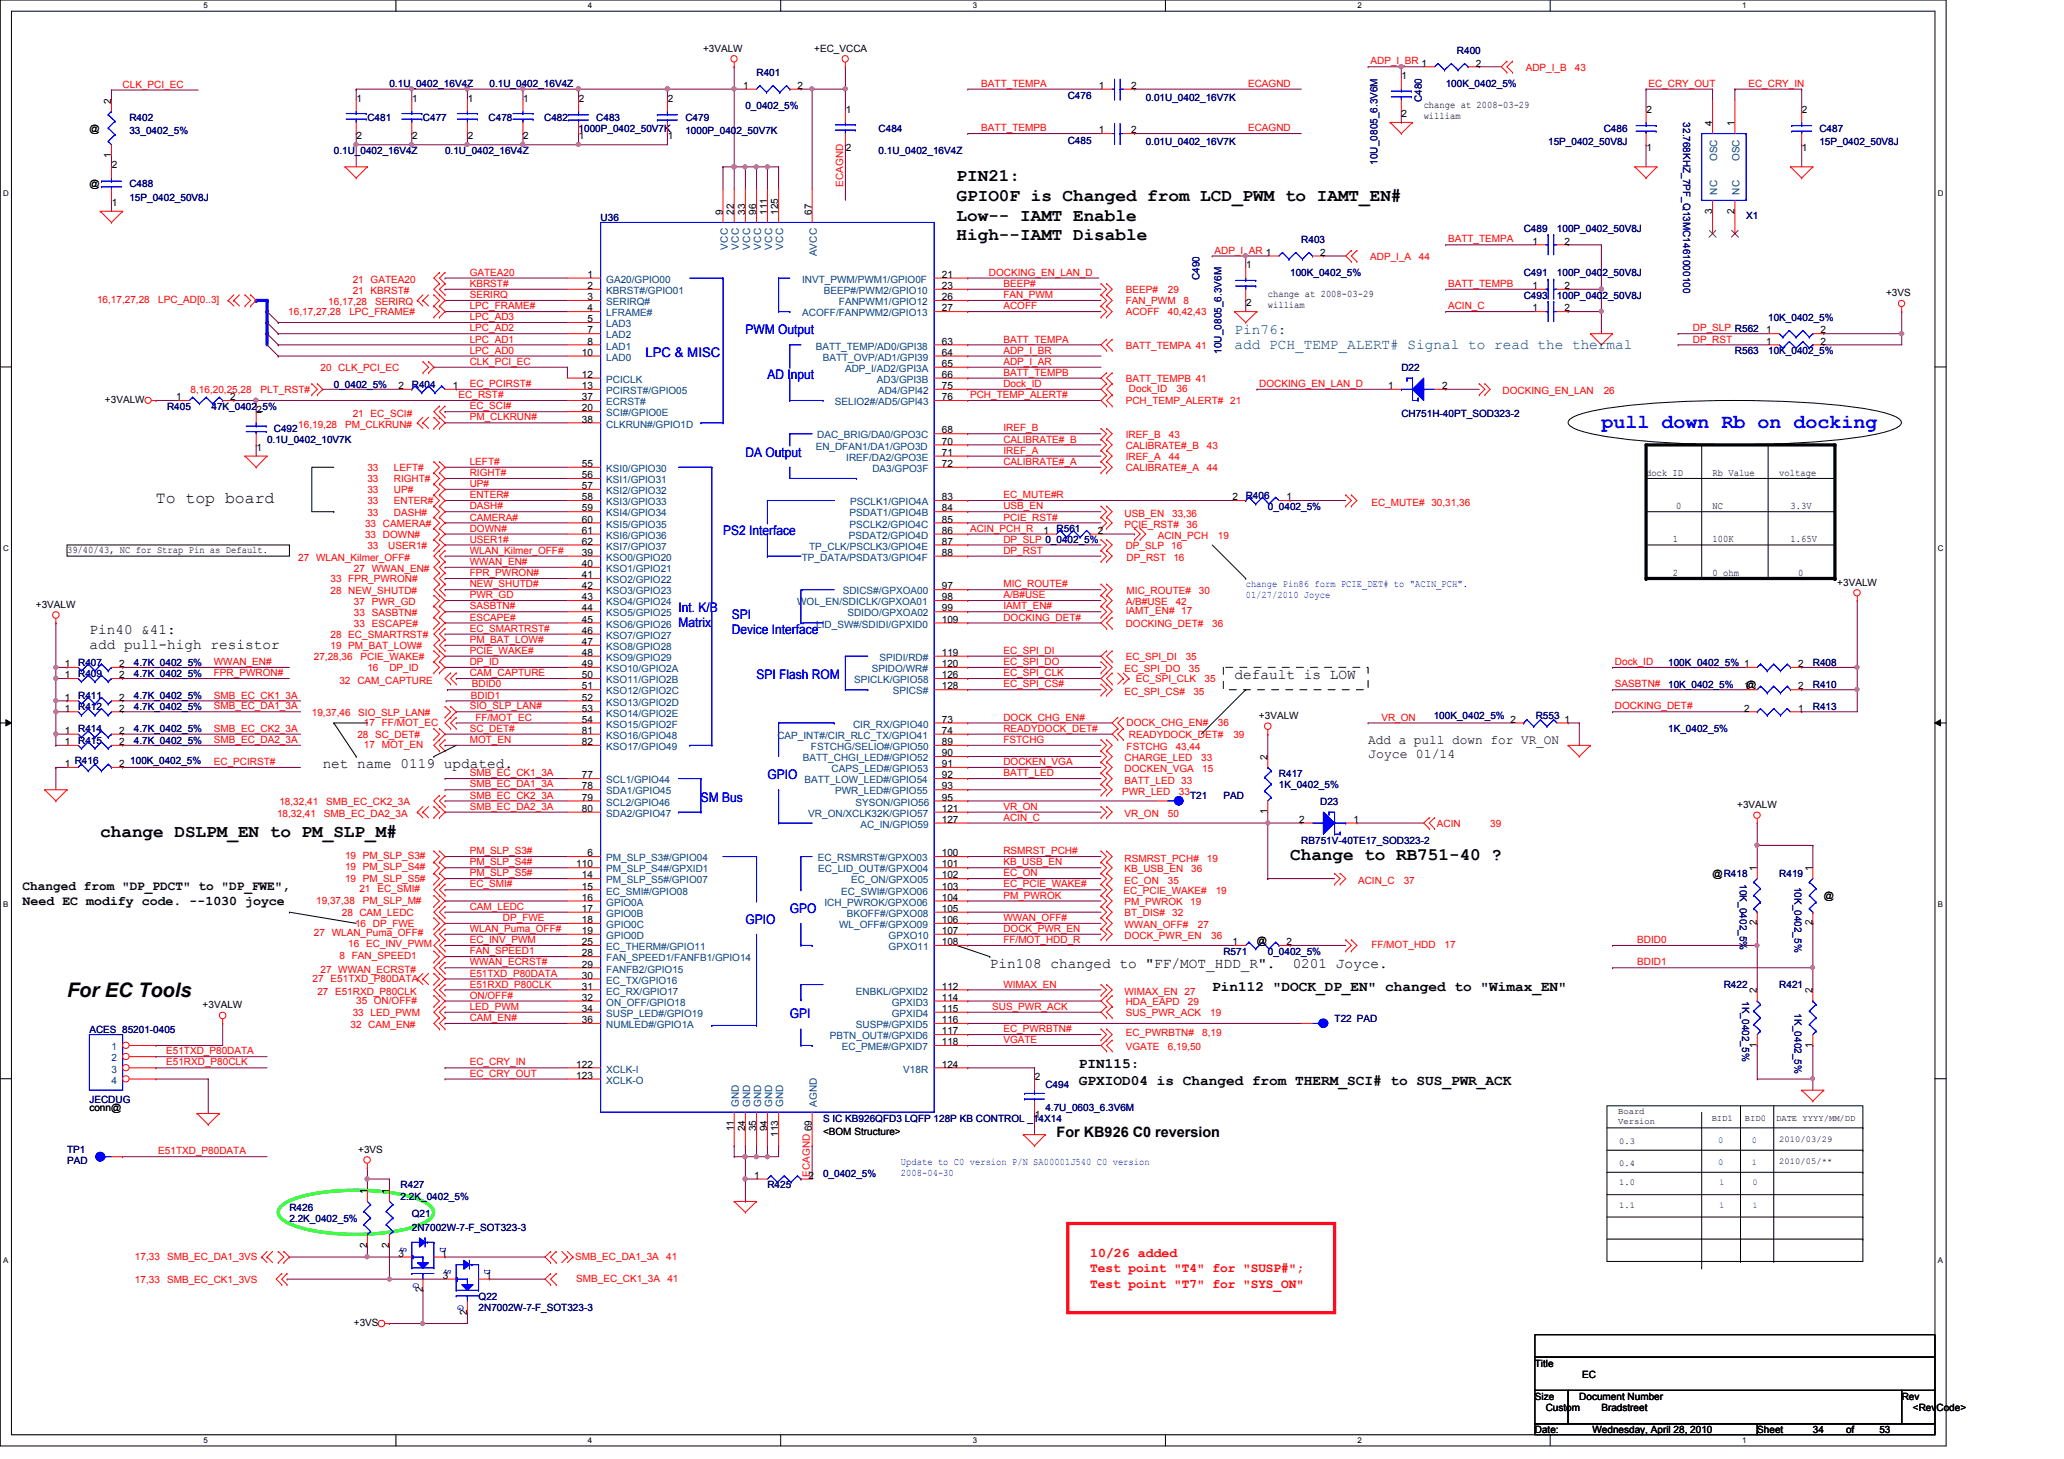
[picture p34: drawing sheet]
<svg xmlns="http://www.w3.org/2000/svg" width="297mm" height="210mm" viewBox="0 0 297 210" stroke-linecap="round" stroke-linejoin="round" font-family="sans-serif">
<defs><g id="words">
<text font-size="2.9" fill="#00f" x="230.5" y="61.6">pull down Rb on docking</text>
<text font-size="2.9" x="9.6" y="143.5">For EC Tools</text>
<g font-size="2.5">
<text x="137.7" y="26.1">PIN21:</text>
<text x="137.7" y="28.9">GPIO0F is Changed from LCD_PWM to IAMT_EN#</text>
<text x="137.7" y="31.7">Low-- IAMT Enable</text>
<text x="137.7" y="34.6">High--IAMT Disable</text>
<text x="14.4" y="120.5">change DSLPM_EN to PM_SLP_M#</text>
<text x="185.7" y="123.7">Change to RB751-40 ?</text>
</g>
<text font-size="2.4" x="22.4" y="72.3">To top board</text>
<g font-size="2.1" fill="#008040">
<text x="177.7" y="48">Pin76:</text>
<text x="177.7" y="50.2">add PCH_TEMP_ALERT# Signal to read the thermal</text>
</g>
<g font-size="2.1">
<text x="12.9" y="91.2">Pin40 &amp;41:</text>
<text x="12.9" y="93.4">add pull-high resistor</text>
<text x="177.7" y="97.6">default is LOW</text>
<text x="46.4" y="110.4">net name 0119 updated.</text>
<text x="142.4" y="139.2">Pin108 changed to &quot;FF/MOT_HDD_R&quot;.</text>
<text x="174.5" y="142.5">Pin112 &quot;DOCK_DP_EN&quot; changed to &quot;Wimax_EN&quot;</text>
<text x="186" y="139.2">0201 Joyce.</text>
<text x="155.3" y="153.7">PIN115:</text>
<text x="155.3" y="156">GPXIOD04 is Changed from THERM_SCI# to SUS_PWR_ACK</text>
<text x="152.1" y="163.5">For KB926 C0 reversion</text>
</g>
<g font-size="1.9" fill="#00f">
<text x="92.9" y="51.3">LPC &amp; MISC</text>
<text x="107.3" y="48.1">PWM Output</text>
<text x="110.4" y="54.5">AD Input</text>
<text x="107.3" y="65.7">DA Output</text>
<text x="104.1" y="76.9">PS2 Interface</text>
<text x="97.7" y="88.1">Int. K/B</text>
<text x="105.3" y="89.1">SPI</text>
<text x="97.7" y="90.3">Matrix</text>
<text x="105.3" y="91.2">Device Interface</text>
<text x="108.9" y="97.7">SPI Flash ROM</text>
<text x="110.4" y="112.1">GPIO</text>
<text x="100.9" y="115.3">SM Bus</text>
<text x="113.7" y="131.3">GPO</text>
<text x="107.3" y="132.9">GPIO</text>
<text x="113.7" y="146.5">GPI</text>
</g>
<g font-size="1.9">
<text x="196.9" y="107.1">Add a pull down for VR_ON</text>
<text x="196.9" y="109.1">Joyce 01/14</text>
<text x="3.3" y="128">Changed from &quot;DP_PDCT&quot; to &quot;DP_FWE&quot;,</text>
<text x="3.3" y="130.2">Need EC modify code. --1030 joyce</text>
</g>
<g font-size="1.9" fill="#f00">
<text x="156.9" y="180.8">10/26 added</text>
<text x="156.9" y="183">Test point &quot;T4&quot; for &quot;SUSP#&quot;;</text>
<text x="156.9" y="185.3">Test point &quot;T7&quot; for &quot;SYS_ON&quot;</text>
</g>
<g font-size="1.4">
<text x="101.2" y="7.5">+3VALW</text>
<text x="117.2" y="7.5">+EC_VCCA</text>
<text x="201.7" y="11.4">1</text>
<text x="212.4" y="9.6">2</text>
<text x="16" y="14.9" transform="rotate(-90 16 14.9)">2</text>
<text x="51.3" y="14.6">1</text>
<text x="59.3" y="14.6">1</text>
<text x="67.3" y="14.6">1</text>
<text x="75.3" y="14.6">1</text>
<text x="83.3" y="14.6">2</text>
<text x="96.1" y="14.6">2</text>
<text x="107" y="12.8">1</text>
<text x="114.8" y="12.8">2</text>
<text x="121.7" y="16.2">1</text>
<text x="158.2" y="12.8">1</text>
<text x="162.8" y="12.8">2</text>
<text x="201.7" y="16.8">2</text>
<text x="204.9" y="15.6">change at 2008-03-29</text>
<text x="204.9" y="17.1">william</text>
<text x="236.9" y="16.2">2</text>
<text x="259.3" y="16.2">2</text>
<text x="12.9" y="19">@</text>
<text x="16" y="22.7" transform="rotate(-90 16 22.7)">1</text>
<text x="51.3" y="20.1">2</text>
<text x="59.3" y="20.1">2</text>
<text x="67.3" y="20.1">2</text>
<text x="75.3" y="20.1">2</text>
<text x="83.3" y="20.1">1</text>
<text x="96.1" y="20.1">1</text>
<text x="121.7" y="21.7">2</text>
<text x="158.2" y="19.2">1</text>
<text x="162.8" y="19.2">2</text>
<text x="236.9" y="21.7">1</text>
<text x="246.4" y="18.1" transform="rotate(-90 246.4 18.1)">4</text>
<text x="249.6" y="18.1" transform="rotate(-90 249.6 18.1)">1</text>
<text x="259.3" y="21.7">1</text>
<text x="12.9" y="27">@</text>
<text x="16.1" y="29.7">1</text>
<text x="16.1" y="24.2">2</text>
<text x="104" y="30.9" transform="rotate(-90 104 30.9)">9</text>
<text x="105.6" y="30.9" transform="rotate(-90 105.6 30.9)">22</text>
<text x="107.2" y="30.9" transform="rotate(-90 107.2 30.9)">33</text>
<text x="108.8" y="30.9" transform="rotate(-90 108.8 30.9)">96</text>
<text x="110.4" y="30.9" transform="rotate(-90 110.4 30.9)">111</text>
<text x="112" y="30.9" transform="rotate(-90 112 30.9)">125</text>
<text x="116.8" y="30.9" transform="rotate(-90 116.8 30.9)">67</text>
<text x="220.6" y="35.2">1</text>
<text x="225.2" y="35.2">2</text>
<text x="246.4" y="30.7" transform="rotate(-90 246.4 30.7)">3</text>
<text x="249.6" y="30.7" transform="rotate(-90 249.6 30.7)">2</text>
<text x="84.5" y="40">1</text>
<text x="84.5" y="41.6">2</text>
<text x="135.5" y="40">21</text>
<text x="135.5" y="41.6">23</text>
<text x="179.3" y="38.6">1</text>
<text x="190" y="36.8">2</text>
<text x="220.6" y="41.6">1</text>
<text x="225.2" y="41.6">2</text>
<text x="84.5" y="43.2">3</text>
<text x="84.5" y="44.8">4</text>
<text x="84.5" y="46.4">5</text>
<text x="84.5" y="48">7</text>
<text x="135.5" y="43.2">26</text>
<text x="135.5" y="44.8">27</text>
<text x="179.3" y="44.1">2</text>
<text x="182.5" y="42.8">change at 2008-03-29</text>
<text x="182.5" y="44.4">william</text>
<text x="220.6" y="44.8">1</text>
<text x="225.2" y="44.8">2</text>
<text x="254.2" y="48">1</text>
<text x="262" y="48">2</text>
<text x="271.4" y="42.6">+3VS</text>
<text x="83.7" y="51.2">10</text>
<text x="84.5" y="49.6">8</text>
<text x="135.5" y="49.6">63</text>
<text x="135.5" y="51.2">64</text>
<text x="135.5" y="52.8">65</text>
<text x="254.2" y="49.6">1</text>
<text x="262" y="49.6">2</text>
<text x="15.1" y="58">+3VALW</text>
<text x="25.4" y="57.6">1</text>
<text x="33.1" y="57.6">2</text>
<text x="36.9" y="59.4">2</text>
<text x="57.4" y="56">2</text>
<text x="65.1" y="56">1</text>
<text x="83.7" y="54.4">12</text>
<text x="83.7" y="56">13</text>
<text x="83.7" y="59.2">20</text>
<text x="83.7" y="57.6">37</text>
<text x="135.5" y="54.4">66</text>
<text x="135.5" y="56">75</text>
<text x="135.5" y="57.6">76</text>
<text x="199.8" y="56">1</text>
<text x="207.6" y="56">2</text>
<text x="36.9" y="64.9">1</text>
<text x="83.7" y="60.8">38</text>
<text x="135.5" y="62.4">68</text>
<text x="135.5" y="64">70</text>
<text x="135.5" y="65.6">71</text>
<text x="83.7" y="67.2">55</text>
<text x="83.7" y="68.8">56</text>
<text x="83.7" y="70.4">57</text>
<text x="83.7" y="72">58</text>
<text x="135.5" y="67.2">72</text>
<text x="135.5" y="72">83</text>
<text x="177.4" y="72">2</text>
<text x="185.2" y="72">1</text>
<text x="236.9" y="68.4">dock ID</text>
<text x="246.5" y="68.4">Rb Value</text>
<text x="256.1" y="68.4">voltage</text>
<text x="83.7" y="73.6">59</text>
<text x="83.7" y="75.2">60</text>
<text x="83.7" y="76.8">61</text>
<text x="135.5" y="73.6">84</text>
<text x="135.5" y="75.2">85</text>
<text x="135.5" y="76.8">86</text>
<text x="150.2" y="76.8">1</text>
<text x="158" y="76.8">2</text>
<text x="241.2" y="73.2">0</text>
<text x="246.5" y="73.2">NC</text>
<text x="257.7" y="73.2">3.3V</text>
<text x="9.6" y="79.6">39/40/43, NC for Strap Pin as Default.</text>
<text x="83.7" y="80">39</text>
<text x="83.7" y="81.6">40</text>
<text x="83.7" y="83.2">41</text>
<text x="83.7" y="78.4">62</text>
<text x="135.5" y="78.4">87</text>
<text x="135.5" y="80">88</text>
<text x="240.7" y="78">1</text>
<text x="240.7" y="82.8">2</text>
<text x="246.5" y="78">100K</text>
<text x="246.5" y="82.8">0 ohm</text>
<text x="257.7" y="78">1.65V</text>
<text x="258.8" y="82.8">0</text>
<text x="5.2" y="87.5">+3VALW</text>
<text x="83.7" y="84.8">42</text>
<text x="83.7" y="86.4">43</text>
<text x="83.7" y="88">44</text>
<text x="83.7" y="89.6">45</text>
<text x="135.5" y="84.8">97</text>
<text x="135.5" y="86.4">98</text>
<text x="135.5" y="88">99</text>
<text x="135.5" y="89.6">109</text>
<text x="264.4" y="84.2">+3VALW</text>
<text x="9.4" y="96">1</text>
<text x="17.1" y="96">2</text>
<text x="83.7" y="91.2">46</text>
<text x="83.7" y="92.8">47</text>
<text x="83.7" y="94.4">48</text>
<text x="83.7" y="96">49</text>
<text x="135.5" y="94.4">119</text>
<text x="135.5" y="96">120</text>
<text x="258.8" y="96">2</text>
<text x="9.4" y="97.6">1</text>
<text x="9.4" y="100.8">1</text>
<text x="17.1" y="97.6">2</text>
<text x="17.1" y="100.8">2</text>
<text x="83.7" y="97.6">50</text>
<text x="83.7" y="99.2">51</text>
<text x="83.7" y="100.8">52</text>
<text x="135.5" y="97.6">126</text>
<text x="135.5" y="99.2">128</text>
<text x="251" y="99.2">1@</text>
<text x="258.8" y="99.2">2</text>
<text x="9.4" y="105.6">1</text>
<text x="9.4" y="102.4">1</text>
<text x="9.4" y="107.2">1</text>
<text x="17.1" y="105.6">2</text>
<text x="17.1" y="102.4">2</text>
<text x="17.1" y="107.2">2</text>
<text x="83.7" y="102.4">53</text>
<text x="83.7" y="104">54</text>
<text x="83.7" y="105.6">81</text>
<text x="83.7" y="107.2">82</text>
<text x="135.5" y="104">73</text>
<text x="135.5" y="105.6">74</text>
<text x="135.5" y="107.2">89</text>
<text x="181.2" y="103.5">+3VALW</text>
<text x="217.4" y="104">2</text>
<text x="225.2" y="104">1</text>
<text x="251" y="102.4">2</text>
<text x="258.8" y="102.4">1</text>
<text x="9.4" y="110.4">1</text>
<text x="17.1" y="110.4">2</text>
<text x="83.7" y="112">77</text>
<text x="83.7" y="113.6">78</text>
<text x="135.5" y="108.8">90</text>
<text x="135.5" y="110.4">91</text>
<text x="135.5" y="112">92</text>
<text x="135.5" y="113.6">93</text>
<text x="182.4" y="109.3" transform="rotate(-90 182.4 109.3)">2</text>
<text x="83.7" y="115.2">79</text>
<text x="83.7" y="116.8">80</text>
<text x="135.5" y="115.2">95</text>
<text x="135.5" y="116.8">121</text>
<text x="135.5" y="118.4">127</text>
<text x="182.4" y="117.1" transform="rotate(-90 182.4 117.1)">1</text>
<text x="187" y="118.4">2</text>
<text x="194.8" y="118.4">1</text>
<text x="250" y="116.2">+3VALW</text>
<text x="82.9" y="124.8">110</text>
<text x="84.5" y="123.2">6</text>
<text x="135.5" y="123.2">100</text>
<text x="135.5" y="124.8">101</text>
<text x="252.9" y="125.3" transform="rotate(-90 252.9 125.3)">1</text>
<text x="260.9" y="125.3" transform="rotate(-90 260.9 125.3)">1</text>
<text x="83.7" y="126.4">14</text>
<text x="83.7" y="128">15</text>
<text x="83.7" y="129.6">16</text>
<text x="83.7" y="131.2">17</text>
<text x="135.5" y="126.4">102</text>
<text x="135.5" y="128">103</text>
<text x="135.5" y="129.6">104</text>
<text x="135.5" y="131.2">105</text>
<text x="246.5" y="126.2">@R418</text>
<text x="262.5" y="129.4">@</text>
<text x="83.7" y="132.8">18</text>
<text x="83.7" y="134.4">19</text>
<text x="83.7" y="136">25</text>
<text x="83.7" y="137.6">28</text>
<text x="135.5" y="132.8">106</text>
<text x="135.5" y="134.4">107</text>
<text x="135.5" y="136">108</text>
<text x="177.4" y="136">1</text>
<text x="180.9" y="135.8">@</text>
<text x="185.2" y="136">2</text>
<text x="252.9" y="133.1" transform="rotate(-90 252.9 133.1)">2</text>
<text x="260.9" y="133.1" transform="rotate(-90 260.9 133.1)">2</text>
<text x="83.7" y="139.2">29</text>
<text x="83.7" y="140.8">30</text>
<text x="83.7" y="142.4">31</text>
<text x="83.7" y="144">32</text>
<text x="135.5" y="142.4">112</text>
<text x="135.5" y="144">114</text>
<text x="252.9" y="142.9" transform="rotate(-90 252.9 142.9)">2</text>
<text x="260.9" y="142.9" transform="rotate(-90 260.9 142.9)">2</text>
<text x="29.2" y="145.1">+3VALW</text>
<text x="83.7" y="145.6">34</text>
<text x="83.7" y="147.2">36</text>
<text x="135.5" y="145.6">115</text>
<text x="135.5" y="147.2">116</text>
<text x="135.5" y="148.8">117</text>
<text x="82.9" y="153.6">122</text>
<text x="82.9" y="155.2">123</text>
<text x="135.5" y="150.4">118</text>
<text x="135.5" y="153.6">124</text>
<text x="148.9" y="155.4">2</text>
<text x="252.9" y="150.7" transform="rotate(-90 252.9 150.7)">1</text>
<text x="260.9" y="150.7" transform="rotate(-90 260.9 150.7)">1</text>
<text x="12.9" y="159.8">conn@</text>
<text x="148.9" y="160.9">1</text>
<text x="51.6" y="165.9">+3VS</text>
<text x="105.6" y="162.7" transform="rotate(-90 105.6 162.7)">11</text>
<text x="107.2" y="162.7" transform="rotate(-90 107.2 162.7)">24</text>
<text x="108.8" y="162.7" transform="rotate(-90 108.8 162.7)">35</text>
<text x="110.4" y="162.7" transform="rotate(-90 110.4 162.7)">94</text>
<text x="112" y="163.5" transform="rotate(-90 112 163.5)">113</text>
<text x="118.4" y="163.3">&lt;BOM Structure&gt;</text>
<text x="52.8" y="171.7" transform="rotate(-90 52.8 171.7)">1</text>
<text x="56" y="171.7" transform="rotate(-90 56 171.7)">1</text>
<text x="108.5" y="169.6">1</text>
<text x="116.4" y="169.6">2</text>
<text x="52.8" y="179.5" transform="rotate(-90 52.8 179.5)">2</text>
<text x="56" y="179.5" transform="rotate(-90 56 179.5)">2</text>
<text x="57.4" y="180.8">3</text>
<text x="60.8" y="185.9" transform="rotate(-90 60.8 185.9)">2</text>
<text x="63.5" y="180.8">1</text>
<text x="63.8" y="184">3</text>
<text x="70" y="184">1</text>
<text x="50.9" y="190.8">+3VS</text>
<text x="67.2" y="189.1" transform="rotate(-90 67.2 189.1)">2</text>
<text x="220.9" y="196.6">Title</text>
<text x="220.9" y="201.4">Size</text>
<text x="222.5" y="203">Custom</text>
<text x="227.3" y="201.4">Document Number</text>
<text x="227.7" y="198.2">EC</text>
<text x="230.5" y="203">Bradstreet</text>
<text x="273.7" y="201.4">Rev</text>
<text x="275.3" y="203">&lt;RevCode&gt;</text>
<text x="220.9" y="206.2">Date:</text>
<text x="229.2" y="206.2">Wednesday, April 28, 2010</text>
<text x="252.9" y="206.2">Sheet</text>
<text x="260.9" y="206.2">34</text>
<text x="265.7" y="206.2">of</text>
<text x="270.5" y="206.2">53</text>
</g>
<g font-size="1.4" fill="#000080">
<text x="108.9" y="11">R401</text>
<text x="209.7" y="7.7">R400</text>
<text x="18.6" y="17.4">R402</text>
<text x="52.9" y="17.4">C481</text>
<text x="56" y="12.6">0.1U_0402_16V4Z</text>
<text x="60.9" y="17.4">C477</text>
<text x="70.3" y="17.4">C478</text>
<text x="70.4" y="12.6">0.1U_0402_16V4Z</text>
<text x="78.3" y="17.4">C482</text>
<text x="85.8" y="17.4">C483</text>
<text x="98.6" y="17.4">C479</text>
<text x="107.3" y="15.7">0_0402_5%</text>
<text x="153.7" y="14.3">C476</text>
<text x="164.9" y="14.5">0.01U_0402_16V7K</text>
<text x="204.6" y="14.7" transform="rotate(-90 204.6 14.7)">C480</text>
<text x="208.1" y="12.6">100K_0402_5%</text>
<text x="242.2" y="17.6" transform="rotate(90 242.2 17.6)">32.768KHZ_7PF_Q13MC1461000100</text>
<text x="18.6" y="19.3">33_0402_5%</text>
<text x="48" y="22.2">0.1U_0402_16V4Z</text>
<text x="64" y="22.2">0.1U_0402_16V4Z</text>
<text x="83.3" y="19">1000P_0402_50V7K</text>
<text x="98.6" y="19.3">1000P_0402_50V7K</text>
<text x="126.4" y="19">C484</text>
<text x="126.4" y="22.2">0.1U_0402_16V4Z</text>
<text x="153.7" y="20.7">C485</text>
<text x="164.9" y="20.9">0.01U_0402_16V7K</text>
<text x="198.2" y="23.7" transform="rotate(-90 198.2 23.7)">10U_0805_6.3V6M</text>
<text x="222.8" y="20.9">15P_0402_50V8J</text>
<text x="230.8" y="19">C486</text>
<text x="261.8" y="19">C487</text>
<text x="261.8" y="20.9">15P_0402_50V8J</text>
<text x="18.6" y="27">C488</text>
<text x="18.6" y="28.9">15P_0402_50V8J</text>
<text x="86.4" y="31.7">U36</text>
<text x="187.3" y="35">R403</text>
<text x="219.3" y="33.4">C489</text>
<text x="224.1" y="33.4">100P_0402_50V8J</text>
<text x="251.3" y="31.5">X1</text>
<text x="172.6" y="40.3" transform="rotate(-90 172.6 40.3)">C490</text>
<text x="185.7" y="39.8">100K_0402_5%</text>
<text x="219.3" y="39.8">C491</text>
<text x="224.1" y="39.8">100P_0402_50V8J</text>
<text x="219.3" y="43">C493</text>
<text x="224.1" y="43">100P_0402_50V8J</text>
<text x="254.5" y="46.2">10K_0402_5%</text>
<text x="175.8" y="50.9" transform="rotate(-90 175.8 50.9)">10U_0805_6.3V6M</text>
<text x="201.7" y="53.4">D22</text>
<text x="249.7" y="51">R563</text>
<text x="254.5" y="51">10K_0402_5%</text>
<text x="24" y="59">R405</text>
<text x="30.4" y="59">47K_0402_5%</text>
<text x="48" y="55.8">0_0402_5%</text>
<text x="59.3" y="55.8">R404</text>
<text x="201.7" y="59.9">CH751H-40PT_SOD323-2</text>
<text x="38.4" y="63.8">0.1U_0402_10V7K</text>
<text x="39.4" y="62.2">C492</text>
<text x="179.3" y="71.8">R406</text>
<text x="152.1" y="76.6">R561</text>
<text x="182.5" y="73.4">0_0402_5%</text>
<text x="11.3" y="95.8">R407</text>
<text x="19.3" y="95.8">4.7K_0402_5%</text>
<text x="240.1" y="95.8">100K_0402_5% 1</text>
<text x="260.9" y="95.8">R408</text>
<text x="11.3" y="97.4">R409</text>
<text x="11.3" y="100.6">R411</text>
<text x="19.3" y="97.4">4.7K_0402_5%</text>
<text x="19.3" y="100.6">4.7K_0402_5%</text>
<text x="240.1" y="99">10K_0402_5%</text>
<text x="260.9" y="99">R410</text>
<text x="11.3" y="105.4">R414</text>
<text x="11.3" y="102.2">R412</text>
<text x="11.3" y="107">R415</text>
<text x="19.3" y="105.4">4.7K_0402_5%</text>
<text x="19.3" y="102.2">4.7K_0402_5%</text>
<text x="19.3" y="107">4.7K_0402_5%</text>
<text x="206.3" y="103.5">100K_0402_5%</text>
<text x="221" y="103.5">R553</text>
<text x="240.1" y="105.4">1K_0402_5%</text>
<text x="260.9" y="102.2">R413</text>
<text x="10.7" y="109.9">R416</text>
<text x="18.7" y="109.9">100K_0402_5%</text>
<text x="184.1" y="111.8">R417</text>
<text x="184.1" y="113.4">1K_0402_5%</text>
<text x="171.3" y="115">T21</text>
<text x="176.1" y="115">PAD</text>
<text x="190" y="115.8">D23</text>
<text x="187.3" y="121.4">RB751V-40TE17_SOD323-2</text>
<text x="250.4" y="127.2" transform="rotate(90 250.4 127.2)">10K_0402_5%</text>
<text x="256.1" y="126.2">R419</text>
<text x="258.2" y="127.6" transform="rotate(90 258.2 127.6)">10K_0402_5%</text>
<text x="176.1" y="137.4">R571</text>
<text x="182.5" y="137.4">0_0402_5%</text>
<text x="248.1" y="142.2">R422</text>
<text x="256.1" y="142.2">R421</text>
<text x="12.9" y="148.6">ACES_85201-0405</text>
<text x="192.1" y="147">T22 PAD</text>
<text x="250.7" y="144" transform="rotate(90 250.7 144)">1K_0402_5%</text>
<text x="258.2" y="145.8" transform="rotate(90 258.2 145.8)">1K_0402_5%</text>
<text x="12.9" y="158.7">JECDUG</text>
<text x="118.4" y="161.4">S IC KB926QFD3 LQFP 128P KB CONTROL _14X14</text>
<text x="150.4" y="156.6">C494</text>
<text x="150.4" y="159.8">4.7U_0603_6.3V6M</text>
<text x="9.6" y="165.9">TP1</text>
<text x="9.6" y="167.5">PAD</text>
<text x="57.7" y="171">R427</text>
<text x="57.7" y="172.6">2.2K_0402_5%</text>
<text x="110.4" y="171">R425</text>
<text x="118.4" y="169.4">0_0402_5%</text>
<text x="41.7" y="174.2">R426</text>
<text x="41.7" y="175.8">2.2K_0402_5%</text>
<text x="59.3" y="175.1">Q21</text>
<text x="59.3" y="177.1">2N7002W-7-F_SOT323-3</text>
<text x="68.9" y="187">Q22</text>
<text x="68.9" y="188.6">2N7002W-7-F_SOT323-3</text>
</g>
<g font-size="1.4" fill="#f00">
<text x="197.2" y="9.3">ADP_I_BR 1</text>
<text x="219.6" y="10.2">ADP_I_B</text>
<text x="226.6" y="10.2">43</text>
<text x="17.6" y="12.6">CLK_PCI_EC</text>
<text x="141.2" y="12.5">BATT_TEMPA</text>
<text x="179.6" y="12.5">ECAGND</text>
<text x="237.2" y="12.5">EC_CRY_OUT</text>
<text x="251.6" y="12.5">EC_CRY_IN</text>
<text x="141.2" y="18.9">BATT_TEMPB</text>
<text x="179.6" y="18.9">ECAGND</text>
<text x="121.3" y="26.9" transform="rotate(-90 121.3 26.9)">ECAGND</text>
<text x="208.4" y="34.9">BATT_TEMPA</text>
<text x="50.8" y="40.7">21 GATEA20</text>
<text x="67.6" y="41.3">KBRST#</text>
<text x="67.6" y="39.7">GATEA20</text>
<text x="142.3" y="39.7">DOCKING_EN_LAN_D</text>
<text x="144.4" y="41.3">BEEP#</text>
<text x="174.8" y="36.5">ADP_I_AR 1</text>
<text x="197.2" y="37.4">ADP_I_A</text>
<text x="204.2" y="37.4">44</text>
<text x="208.4" y="41.3">BATT_TEMPB</text>
<text x="14" y="43.6">16,17,27,28</text>
<text x="22.8" y="43.6">LPC_AD[0..3]</text>
<text x="41.5" y="45.4">16,17,27,28</text>
<text x="47.2" y="43.9">16,17,28</text>
<text x="50.3" y="45.4">LPC_FRAME#</text>
<text x="50.8" y="42.3">21 KBRST#</text>
<text x="54" y="43.9">SERIRQ</text>
<text x="67.6" y="44.5">LPC_FRAME#</text>
<text x="67.6" y="42.9">SERIRQ</text>
<text x="67.6" y="47.7">LPC_AD2</text>
<text x="67.6" y="46.1">LPC_AD3</text>
<text x="144.4" y="42.9">FAN_PWM</text>
<text x="144.4" y="44.5">ACOFF</text>
<text x="162" y="42.2">BEEP#</text>
<text x="162" y="43.8">FAN_PWM</text>
<text x="162" y="45.4">ACOFF</text>
<text x="168.1" y="42.2">29</text>
<text x="168.1" y="45.4">40,42,43</text>
<text x="170.3" y="43.8">8</text>
<text x="208.4" y="44.5">ACIN_C</text>
<text x="243.6" y="47.7">DP_SLP R562</text>
<text x="46.1" y="53.4">20 CLK_PCI_EC</text>
<text x="67.6" y="52.5">CLK_PCI_EC</text>
<text x="67.6" y="50.9">LPC_AD0</text>
<text x="67.6" y="49.3">LPC_AD1</text>
<text x="144.4" y="49.3">BATT_TEMPA</text>
<text x="144.4" y="52.5">ADP_I_AR</text>
<text x="144.4" y="50.9">ADP_I_BR</text>
<text x="162" y="50.2">BATT_TEMPA 41</text>
<text x="243.6" y="49.3">DP_RST</text>
<text x="27.4" y="56.6">8,16,20,25,28</text>
<text x="37.5" y="56.6">PLT_RST#</text>
<text x="50.8" y="59.9">21 EC_SCI#</text>
<text x="66" y="57.3">EC_RST#</text>
<text x="67.6" y="58.9">EC_SCI#</text>
<text x="67.6" y="55.7">EC_PCIRST#</text>
<text x="139.6" y="57.3">PCH_TEMP_ALERT#</text>
<text x="144.4" y="54.1">BATT_TEMPB</text>
<text x="144.4" y="55.7">Dock_ID</text>
<text x="162" y="55">BATT_TEMPB 41</text>
<text x="162" y="58.2">PCH_TEMP_ALERT# 21</text>
<text x="162.5" y="56.4">Dock_ID</text>
<text x="169.3" y="56.4">36</text>
<text x="181.2" y="55.7">DOCKING_EN_LAN_D</text>
<text x="216.2" y="56.7">DOCKING_EN_LAN</text>
<text x="230.8" y="56.7">26</text>
<text x="42.9" y="61.5">16,19,28</text>
<text x="49.7" y="61.5">PM_CLKRUN#</text>
<text x="67.6" y="60.5">PM_CLKRUN#</text>
<text x="144.4" y="65.3">IREF_A</text>
<text x="144.4" y="62.1">IREF_B</text>
<text x="144.4" y="63.7">CALIBRATE#_B</text>
<text x="162" y="63">IREF_B</text>
<text x="162" y="64.6">CALIBRATE#_B</text>
<text x="168.2" y="63">43</text>
<text x="173.7" y="64.6">43</text>
<text x="52.9" y="67.8">33</text>
<text x="52.9" y="69.4">33</text>
<text x="52.9" y="71">33</text>
<text x="56.7" y="67.8">LEFT#</text>
<text x="56.7" y="69.4">RIGHT#</text>
<text x="56.7" y="71">UP#</text>
<text x="67.6" y="71.7">ENTER#</text>
<text x="67.6" y="66.9">LEFT#</text>
<text x="67.6" y="68.5">RIGHT#</text>
<text x="67.6" y="70.1">UP#</text>
<text x="144.4" y="71.7">EC_MUTE#R</text>
<text x="144.4" y="66.9">CALIBRATE#_A</text>
<text x="162" y="66.2">IREF_A</text>
<text x="162" y="67.8">CALIBRATE#_A</text>
<text x="168.2" y="66.2">44</text>
<text x="173.7" y="67.8">44</text>
<text x="52.5" y="75.8">33 CAMERA#</text>
<text x="52.5" y="77.4">33 DOWN#</text>
<text x="52.9" y="72.6">33</text>
<text x="52.9" y="74.2">33</text>
<text x="56.7" y="72.6">ENTER#</text>
<text x="56.7" y="74.2">DASH#</text>
<text x="67.6" y="73.3">DASH#</text>
<text x="67.6" y="74.9">CAMERA#</text>
<text x="67.6" y="76.5">DOWN#</text>
<text x="139.6" y="76.5">ACIN_PCH_R</text>
<text x="144.4" y="73.3">USB_EN</text>
<text x="144.4" y="74.9">PCIE_RST#</text>
<text x="161.8" y="74.3">USB_EN</text>
<text x="161.8" y="75.9">PCIE_RST#</text>
<text x="166.6" y="77.5">ACIN_PCH</text>
<text x="168.7" y="74.3">33,36</text>
<text x="170.8" y="75.9">36</text>
<text x="175.3" y="77.5">19</text>
<text x="197.4" y="72.7">EC_MUTE# 30,31,36</text>
<text x="42.9" y="80.7">27 WLAN_Kilmer_OFF#</text>
<text x="47.6" y="83.8">33 FPR_PWRON#</text>
<text x="50.9" y="82.3">27 WWAN_EN#</text>
<text x="52.9" y="79">33</text>
<text x="55.9" y="79">USER1#</text>
<text x="67.6" y="82.9">FPR_PWRON#</text>
<text x="67.6" y="81.3">WWAN_EN#</text>
<text x="67.6" y="78.1">USER1#</text>
<text x="67.6" y="79.7">WLAN_Kilmer_OFF#</text>
<text x="144.4" y="78.1">DP_SLP 0_0402_5%</text>
<text x="144.4" y="79.7">DP_RST</text>
<text x="162" y="79">DP_SLP</text>
<text x="162.1" y="80.7">DP_RST</text>
<text x="168.6" y="79">16</text>
<text x="168.9" y="80.7">16</text>
<text x="47.6" y="85.4">28 NEW_SHUTD#</text>
<text x="50.9" y="88.6">33 SASBTN#</text>
<text x="50.9" y="87">37 PWR_GD</text>
<text x="67.6" y="87.7">SASBTN#</text>
<text x="67.6" y="86.1">PWR_GD</text>
<text x="67.6" y="89.3">ESCAPE#</text>
<text x="67.6" y="84.5">NEW_SHUTD#</text>
<text x="144.4" y="89.3">DOCKING_DET#</text>
<text x="144.4" y="84.5">MIC_ROUTE#</text>
<text x="144.4" y="86.1">A/B#USE</text>
<text x="144.4" y="87.7">IAMT_EN#</text>
<text x="162" y="87">A/B#USE</text>
<text x="162" y="88.3">IAMT_EN# 17</text>
<text x="162.1" y="85.5">MIC_ROUTE#</text>
<text x="169.2" y="87">42</text>
<text x="172.5" y="85.5">30</text>
<text x="30.8" y="95.7">WWAN_EN#</text>
<text x="45.2" y="95">27,28,36</text>
<text x="47.6" y="93.4">19 PM_BAT_LOW#</text>
<text x="47.6" y="91.8">28 EC_SMARTRST#</text>
<text x="50.9" y="90.2">33 ESCAPE#</text>
<text x="51.9" y="95">PCIE_WAKE#</text>
<text x="67.6" y="95.7">DP_ID</text>
<text x="67.6" y="92.5">PM_BAT_LOW#</text>
<text x="67.6" y="94.1">PCIE_WAKE#</text>
<text x="67.6" y="90.9">EC_SMARTRST#</text>
<text x="144.4" y="95.7">EC_SPI_DO</text>
<text x="144.4" y="94.1">EC_SPI_DI</text>
<text x="162" y="90.2">DOCKING_DET#</text>
<text x="162" y="95">EC_SPI_DI</text>
<text x="170.6" y="95">35</text>
<text x="174.5" y="90.2">36</text>
<text x="232.4" y="95.7">Dock_ID</text>
<text x="30.8" y="100.5">SMB_EC_CK1_3A</text>
<text x="30.8" y="97.3">FPR_PWRON#</text>
<text x="48.8" y="98.3">32 CAM_CAPTURE</text>
<text x="52.9" y="96.6">16</text>
<text x="56" y="96.6">DP_ID</text>
<text x="67.6" y="97.3">CAM_CAPTURE</text>
<text x="67.8" y="100.5">BDID1</text>
<text x="67.9" y="98.9">BDID0</text>
<text x="144.4" y="97.3">EC_SPI_CLK</text>
<text x="144.4" y="98.9">EC_SPI_CS#</text>
<text x="161.8" y="96.7">EC_SPI_DO</text>
<text x="161.8" y="99.9">EC_SPI_CS#</text>
<text x="163.4" y="98.2">EC_SPI_CLK</text>
<text x="171.1" y="96.7">35</text>
<text x="171.7" y="99.9">35</text>
<text x="173.4" y="98.2">35</text>
<text x="232.4" y="98.9">SASBTN#</text>
<text x="30.8" y="105.3">SMB_EC_CK2_3A</text>
<text x="30.8" y="106.9">SMB_EC_DA2_3A</text>
<text x="30.8" y="102.1">SMB_EC_DA1_3A</text>
<text x="44.9" y="103">19,37,46</text>
<text x="51.4" y="106.2">28 SC_DET#</text>
<text x="51.6" y="103">SIO_SLP_LAN#</text>
<text x="52.4" y="107.6">17 MOT_EN</text>
<text x="52.4" y="104.4">17 FF/MOT_EC</text>
<text x="67.6" y="105.3">SC_DET#</text>
<text x="67.6" y="102.1">SIO_SLP_LAN#</text>
<text x="67.6" y="106.9">MOT_EN</text>
<text x="68.4" y="103.7">FF/MOT_EC</text>
<text x="144.4" y="106.9">FSTCHG</text>
<text x="144.4" y="105.3">READYDOCK_DET#</text>
<text x="144.4" y="103.7">DOCK_CHG_EN#</text>
<text x="162.1" y="107.9">FSTCHG</text>
<text x="162.1" y="104.4">DOCK_CHG_EN#</text>
<text x="162.5" y="106.2">READYDOCK_DET#</text>
<text x="169.2" y="107.9">43,44</text>
<text x="175.3" y="104.4">36</text>
<text x="177.5" y="106.2">39</text>
<text x="198.8" y="103.7">VR_ON</text>
<text x="232.4" y="102.1">DOCKING_DET#</text>
<text x="30.8" y="110.1">EC_PCIRST#</text>
<text x="67.6" y="113.3">SMB_EC_DA1_3A</text>
<text x="67.6" y="111.7">SMB_EC_CK1_3A</text>
<text x="144.4" y="111.7">BATT_LED</text>
<text x="144.4" y="110.1">DOCKEN_VGA</text>
<text x="161.8" y="112.7">BATT_LED 33</text>
<text x="161.8" y="111.1">DOCKEN_VGA</text>
<text x="161.8" y="109.5">CHARGE_LED</text>
<text x="172.9" y="109.5">33</text>
<text x="173" y="111.1">15</text>
<text x="39.9" y="117.5">18,32,41</text>
<text x="40.2" y="115.8">18,32,41</text>
<text x="46.6" y="117.5">SMB_EC_DA2_3A</text>
<text x="46.9" y="115.8">SMB_EC_CK2_3A</text>
<text x="67.6" y="114.9">SMB_EC_CK2_3A</text>
<text x="67.6" y="116.5">SMB_EC_DA2_3A</text>
<text x="144.4" y="116.5">VR_ON</text>
<text x="144.4" y="118.1">ACIN_C</text>
<text x="161.5" y="114.3">PWR_LED</text>
<text x="161.8" y="117.5">VR_ON</text>
<text x="168.1" y="117.5">50</text>
<text x="169.7" y="114.3">33</text>
<text x="206.8" y="119">ACIN</text>
<text x="214.5" y="119">39</text>
<text x="49.7" y="123.6">19 PM_SLP_S3#</text>
<text x="49.7" y="125.2">19 PM_SLP_S4#</text>
<text x="67.6" y="122.9">PM_SLP_S3#</text>
<text x="67.6" y="124.5">PM_SLP_S4#</text>
<text x="144.4" y="122.9">RSMRST_PCH#</text>
<text x="144.4" y="124.5">KB_USB_EN</text>
<text x="161.8" y="124">RSMRST_PCH#</text>
<text x="161.8" y="125.5">KB_USB_EN</text>
<text x="171.4" y="125.5">36</text>
<text x="173.7" y="124">19</text>
<text x="45.5" y="130">19,37,38</text>
<text x="49.2" y="131.8">28 CAM_LEDC</text>
<text x="49.7" y="126.8">19 PM_SLP_S5#</text>
<text x="51.7" y="128.3">21 EC_SMI#</text>
<text x="52.2" y="130">PM_SLP_M#</text>
<text x="67.6" y="127.7">EC_SMI#</text>
<text x="67.6" y="126.1">PM_SLP_S5#</text>
<text x="67.6" y="130.9">CAM_LEDC</text>
<text x="144.4" y="127.7">EC_PCIE_WAKE#</text>
<text x="144.4" y="126.1">EC_ON</text>
<text x="144.4" y="129.3">PM_PWROK</text>
<text x="161.7" y="128.6">EC_PCIE_WAKE#</text>
<text x="161.8" y="131.8">BT_DIS#</text>
<text x="161.8" y="127.1">EC_ON</text>
<text x="161.8" y="130.2">PM_PWROK</text>
<text x="168.1" y="127.1">35</text>
<text x="168.7" y="131.8">32</text>
<text x="171.3" y="130.2">19</text>
<text x="175" y="128.6">19</text>
<text x="195.4" y="127.1">ACIN_C</text>
<text x="202" y="127.1">37</text>
<text x="45.2" y="134.7">27 WLAN_Puma_OFF#</text>
<text x="50.1" y="136.3">16 EC_INV_PWM</text>
<text x="51.1" y="133.4">16 DP_FWE</text>
<text x="67.6" y="135.7">EC_INV_PWM</text>
<text x="67.6" y="137.3">FAN_SPEED1</text>
<text x="67.6" y="134.1">WLAN_Puma_OFF#</text>
<text x="72.4" y="132.5">DP_FWE</text>
<text x="144.4" y="135.7">FF/MOT_HDD_R</text>
<text x="144.4" y="132.5">WWAN_OFF#</text>
<text x="144.4" y="134.1">DOCK_PWR_EN</text>
<text x="161.8" y="133.5">WWAN_OFF#</text>
<text x="161.8" y="135.1">DOCK_PWR_EN</text>
<text x="172.4" y="133.5">27</text>
<text x="174.3" y="135.1">36</text>
<text x="197.4" y="136.4">FF/MOT_HDD</text>
<text x="207.9" y="136.4">17</text>
<text x="235.6" y="135.7">BDID0</text>
<text x="45" y="141.2">27 E51TXD_P80DATA</text>
<text x="45.7" y="143.1">27 E51RXD_P80CLK</text>
<text x="46.1" y="140">27 WWAN_ECRST#</text>
<text x="48.8" y="138">8 FAN_SPEED1</text>
<text x="67.6" y="142.1">E51RXD_P80CLK</text>
<text x="67.6" y="140.5">E51TXD_P80DATA</text>
<text x="67.6" y="143.7">ON/OFF#</text>
<text x="67.6" y="138.9">WWAN_ECRST#</text>
<text x="144.4" y="142.1">WIMAX_EN</text>
<text x="161.8" y="143.1">WIMAX_EN 27</text>
<text x="235.6" y="138.9">BDID1</text>
<text x="50.5" y="148">32 CAM_EN#</text>
<text x="50.8" y="146.2">33 LED_PWM</text>
<text x="51.3" y="144.4">35 ON/OFF#</text>
<text x="67.6" y="146.9">CAM_EN#</text>
<text x="67.6" y="145.3">LED_PWM</text>
<text x="142.8" y="145.3">SUS_PWR_ACK</text>
<text x="144.4" y="148.5">EC_PWRBTN#</text>
<text x="162" y="144.6">HDA_EAPD</text>
<text x="162" y="149.1">EC_PWRBTN#</text>
<text x="162" y="146.2">SUS_PWR_ACK</text>
<text x="170.9" y="144.6">29</text>
<text x="173" y="149.1">8,19</text>
<text x="174.2" y="146.2">19</text>
<text x="23.9" y="153.3">E51RXD_P80CLK</text>
<text x="23.9" y="151.7">E51TXD_P80DATA</text>
<text x="67.6" y="153.3">EC_CRY_IN</text>
<text x="67.6" y="154.9">EC_CRY_OUT</text>
<text x="144.4" y="150.1">VGATE</text>
<text x="162" y="151">VGATE</text>
<text x="168.1" y="151">6,19,50</text>
<text x="22.8" y="166.1">E51TXD_P80DATA</text>
<text x="116.5" y="169.3" transform="rotate(-90 116.5 169.3)">ECAGND 69</text>
<text x="19.4" y="181.2">17,33</text>
<text x="19.4" y="184.6">17,33</text>
<text x="24" y="181.2">SMB_EC_DA1_3VS</text>
<text x="24" y="184.6">SMB_EC_CK1_3VS</text>
<text x="82.8" y="181.2">SMB_EC_DA1_3A</text>
<text x="82.9" y="184.4">SMB_EC_CK1_3A</text>
<text x="95.9" y="181.2">41</text>
<text x="96" y="184.4">41</text>
</g>
<g font-size="1.4" fill="#004080">
<text x="247.1" y="23.2" transform="rotate(-90 247.1 23.2)">OSC</text>
<text x="250.4" y="23.2" transform="rotate(-90 250.4 23.2)">OSC</text>
<text x="247.1" y="28" transform="rotate(-90 247.1 28)">NC</text>
<text x="250.4" y="28" transform="rotate(-90 250.4 28)">NC</text>
<text x="104.7" y="35.9" transform="rotate(-90 104.7 35.9)">VCC</text>
<text x="106.3" y="35.9" transform="rotate(-90 106.3 35.9)">VCC</text>
<text x="107.9" y="35.9" transform="rotate(-90 107.9 35.9)">VCC</text>
<text x="109.6" y="35.9" transform="rotate(-90 109.6 35.9)">VCC</text>
<text x="111.1" y="35.9" transform="rotate(-90 111.1 35.9)">VCC</text>
<text x="112.7" y="35.9" transform="rotate(-90 112.7 35.9)">VCC</text>
<text x="87.2" y="40.7">GA20/GPIO00</text>
<text x="115.4" y="40.7">INVT_PWM/PWM1/GPIO0F</text>
<text x="117.6" y="36.9" transform="rotate(-90 117.6 36.9)">AVCC</text>
<text x="87.2" y="42.3">KBRST#/GPIO01</text>
<text x="87.2" y="43.9">SERIRQ#</text>
<text x="87.2" y="45.5">LFRAME#</text>
<text x="87.2" y="47.1">LAD3</text>
<text x="115.4" y="45.5">ACOFF/FANPWM2/GPIO13</text>
<text x="118.6" y="42.3">BEEP#/PWM2/GPIO10</text>
<text x="120.7" y="43.9">FANPWM1/GPIO12</text>
<text x="87.2" y="48.7">LAD2</text>
<text x="87.2" y="50.3">LAD1</text>
<text x="87.2" y="51.9">LAD0</text>
<text x="117.4" y="50.3">BATT_TEMP/AD0/GPI38</text>
<text x="118.4" y="51.9">BATT_OVP/AD1/GPI39</text>
<text x="121.6" y="53.5">ADP_I/AD2/GPI3A</text>
<text x="87.2" y="55.1">PCICLK</text>
<text x="87.2" y="56.7">PCIRST#/GPIO05</text>
<text x="87.2" y="59.9">SCI#/GPIO0E</text>
<text x="87.2" y="58.3">ECRST#</text>
<text x="120.1" y="58.3">SELIO2#/AD5/GPI43</text>
<text x="126.2" y="55.1">AD3/GPI3B</text>
<text x="126.4" y="56.7">AD4/GPI42</text>
<text x="87.2" y="61.5">CLKRUN#/GPIO1D</text>
<text x="117.4" y="64.7">EN_DFAN1/DA1/GPO3D</text>
<text x="117.6" y="63.1">DAC_BRIG/DA0/GPO3C</text>
<text x="87.2" y="67.9">KSI0/GPIO30</text>
<text x="87.2" y="69.5">KSI1/GPIO31</text>
<text x="87.2" y="71.1">KSI2/GPIO32</text>
<text x="121.8" y="66.3">IREF/DA2/GPO3E</text>
<text x="125.6" y="67.9">DA3/GPO3F</text>
<text x="87.2" y="72.7">KSI3/GPIO33</text>
<text x="87.2" y="74.3">KSI4/GPIO34</text>
<text x="87.2" y="75.9">KSI5/GPIO35</text>
<text x="87.2" y="77.5">KSI6/GPIO36</text>
<text x="122.2" y="77.5">PSDAT2/GPIO4D</text>
<text x="122.3" y="74.3">PSDAT1/GPIO4B</text>
<text x="122.3" y="75.9">PSCLK2/GPIO4C</text>
<text x="122.3" y="72.7">PSCLK1/GPIO4A</text>
<text x="87.2" y="80.7">KSO0/GPIO20</text>
<text x="87.2" y="82.3">KSO1/GPIO21</text>
<text x="87.2" y="83.9">KSO2/GPIO22</text>
<text x="87.2" y="79.1">KSI7/GPIO37</text>
<text x="115.4" y="80.7">TP_DATA/PSDAT3/GPIO4F</text>
<text x="116.5" y="79.1">TP_CLK/PSCLK3/GPIO4E</text>
<text x="87.2" y="85.5">KSO3/GPIO23</text>
<text x="87.2" y="87.1">KSO4/GPIO24</text>
<text x="87.2" y="88.7">KSO5/GPIO25</text>
<text x="114.7" y="87.1">WOL_EN/SDICLK/GPXOA01</text>
<text x="121.3" y="85.5">SDICS#/GPXOA00</text>
<text x="122" y="88.7">SDIDO/GPXOA02</text>
<text x="87.2" y="90.3">KSO6/GPIO26</text>
<text x="87.2" y="91.9">KSO7/GPIO27</text>
<text x="87.2" y="93.5">KSO8/GPIO28</text>
<text x="87.2" y="95.1">KSO9/GPIO29</text>
<text x="117.5" y="90.3">LID_SW#/SDIDI/GPXID0</text>
<text x="126.6" y="95.1">SPIDI/RD#</text>
<text x="87.2" y="96.7">KSO10/GPIO2A</text>
<text x="87.2" y="98.3">KSO11/GPIO2B</text>
<text x="87.2" y="99.9">KSO12/GPIO2C</text>
<text x="87.2" y="101.5">KSO13/GPIO2D</text>
<text x="122.9" y="98.3">SPICLK/GPIO58</text>
<text x="125.5" y="96.7">SPIDO/WR#</text>
<text x="128.5" y="99.9">SPICS#</text>
<text x="87.2" y="103.1">KSO14/GPIO2E</text>
<text x="87.2" y="104.7">KSO15/GPIO2F</text>
<text x="87.2" y="106.3">KSO16/GPIO48</text>
<text x="87.2" y="107.9">KSO17/GPIO49</text>
<text x="111.9" y="106.3">CAP_INT#/CIR_RLC_TX/GPIO41</text>
<text x="116.7" y="107.9">FSTCHG/SELIO#/GPIO50</text>
<text x="122.8" y="104.7">CIR_RX/GPIO40</text>
<text x="87.2" y="112.7">SCL1/GPIO44</text>
<text x="115.5" y="109.5">BATT_CHGI_LED#/GPIO52</text>
<text x="115.8" y="112.7">BATT_LOW_LED#/GPIO54</text>
<text x="119.7" y="111.1">CAPS_LED#/GPIO53</text>
<text x="87.2" y="114.3">SDA1/GPIO45</text>
<text x="87.2" y="115.9">SCL2/GPIO46</text>
<text x="87.2" y="117.5">SDA2/GPIO47</text>
<text x="116.3" y="117.5">VR_ON/XCLK32K/GPIO57</text>
<text x="120.2" y="114.3">PWR_LED#/GPIO55</text>
<text x="123.1" y="115.9">SYSON/GPIO56</text>
<text x="123.8" y="119.1">AC_IN/GPIO59</text>
<text x="87.2" y="123.9">PM_SLP_S3#/GPIO04</text>
<text x="87.2" y="125.5">PM_SLP_S4#/GPXID1</text>
<text x="117.7" y="123.9">EC_RSMRST#/GPXO03</text>
<text x="117.8" y="125.5">EC_LID_OUT#/GPXO04</text>
<text x="87.2" y="127.1">PM_SLP_S5#/GPIO07</text>
<text x="87.2" y="128.7">EC_SMI#/GPIO08</text>
<text x="87.2" y="130.3">GPIO0A</text>
<text x="87.2" y="131.9">GPIO0B</text>
<text x="118.7" y="130.3">ICH_PWROK/GPXO06</text>
<text x="121.1" y="128.7">EC_SWI#/GPXO06</text>
<text x="121.9" y="131.9">BKOFF#/GPXO08</text>
<text x="122.5" y="127.1">EC_ON/GPXO05</text>
<text x="87.2" y="133.5">GPIO0C</text>
<text x="87.2" y="135.1">GPIO0D</text>
<text x="87.2" y="136.7">EC_THERM#/GPIO11</text>
<text x="120.8" y="133.5">WL_OFF#/GPXO09</text>
<text x="127.9" y="135.1">GPXO10</text>
<text x="127.9" y="136.7">GPXO11</text>
<text x="87.2" y="138.3">FAN_SPEED1/FANFB1/GPIO14</text>
<text x="87.2" y="139.9">FANFB2/GPIO15</text>
<text x="87.2" y="141.5">EC_TX/GPIO16</text>
<text x="87.2" y="143.1">EC_RX/GPIO17</text>
<text x="123.2" y="143.1">ENBKL/GPXID2</text>
<text x="87.2" y="144.7">ON_OFF/GPIO18</text>
<text x="87.2" y="146.3">SUSP_LED#/GPIO19</text>
<text x="87.2" y="147.9">NUMLED#/GPIO1A</text>
<text x="119.4" y="149.5">PBTN_OUT#/GPXID6</text>
<text x="123.2" y="147.9">SUSP#/GPXID5</text>
<text x="128.4" y="144.7">GPXID3</text>
<text x="128.4" y="146.3">GPXID4</text>
<text x="16" y="151.1">1</text>
<text x="16" y="152.7">2</text>
<text x="16" y="154.3">3</text>
<text x="16" y="155.9">4</text>
<text x="87.2" y="154.3">XCLK-I</text>
<text x="87.2" y="155.9">XCLK-O</text>
<text x="121.2" y="151.1">EC_PME#/GPXID7</text>
<text x="130" y="154.3">V18R</text>
<text x="106.3" y="159.2" transform="rotate(-90 106.3 159.2)">GND</text>
<text x="107.9" y="159.2" transform="rotate(-90 107.9 159.2)">GND</text>
<text x="109.6" y="159.2" transform="rotate(-90 109.6 159.2)">GND</text>
<text x="111.1" y="159.2" transform="rotate(-90 111.1 159.2)">GND</text>
<text x="112.7" y="159.2" transform="rotate(-90 112.7 159.2)">GND</text>
<text x="117.6" y="159.2" transform="rotate(-90 117.6 159.2)">AGND</text>
</g>
<g font-size="1.4" fill="#00f">
<text x="179.3" y="84.4">change Pin86 form PCIE_DET# to &quot;ACIN_PCH&quot;.</text>
<text x="179.3" y="86">01/27/2010 Joyce</text>
<text x="129.7" y="167.6">Update to C0 version P/N SA00001J540 C0 version</text>
<text x="129.7" y="169.2">2008-04-30</text>
<text x="57.7" y="179.4" transform="rotate(90 57.7 179.4)">S</text>
<text x="63.3" y="179.4" transform="rotate(90 63.3 179.4)">D</text>
<text x="59.5" y="184.5" transform="rotate(90 59.5 184.5)">G</text>
<text x="64.1" y="182.6" transform="rotate(90 64.1 182.6)">S</text>
<text x="69.7" y="182.6" transform="rotate(90 69.7 182.6)">D</text>
<text x="65.9" y="187.7" transform="rotate(90 65.9 187.7)">G</text>
</g>
<g font-size="1.3">
<text x="232.9" y="160.3">Board</text>
<text x="232.9" y="161.7">Version</text>
<text x="246.3" y="161.2">BID1</text>
<text x="251.1" y="161.2">BID0</text>
<text x="255.6" y="161.2">DATE YYYY/MM/DD</text>
<text x="233" y="167.8">0.4</text>
<text x="233" y="164.6">0.3</text>
<text x="256.1" y="167.5">2010/05/**</text>
<text x="256.1" y="164.3">2010/03/29</text>
<text x="233" y="170.5">1.0</text>
<text x="233" y="173.7">1.1</text>
</g>
<g font-size="1.3" fill="#00f">
<text x="247.3" y="167.6">0</text>
<text x="247.3" y="164.5">0</text>
<text x="252.1" y="164.5">0</text>
<text x="252.1" y="167.6">1</text>
<text x="247.4" y="170.5">1</text>
<text x="247.4" y="173.7">1</text>
<text x="252.2" y="170.5">0</text>
<text x="252.2" y="173.7">1</text>
</g>
<g font-size="1.1">
<text x="29.3" y="1.1">5</text>
<text x="84.6" y="1.1">4</text>
<text x="140" y="1.1">3</text>
<text x="195.4" y="1.1">2</text>
<text x="250.7" y="1.1">1</text>
<text x=".5" y="28.2">D</text>
<text x="278.9" y="28.2">D</text>
<text x=".5" y="79.3">C</text>
<text x="278.9" y="79.3">C</text>
<text x=".5" y="130.6">B</text>
<text x="278.9" y="130.6">B</text>
<text x=".5" y="181.7">A</text>
<text x="278.9" y="181.7">A</text>
<text x="29.3" y="207.6">5</text>
<text x="84.6" y="207.6">4</text>
<text x="140" y="207.6">3</text>
<text x="195.4" y="207.6">2</text>
<text x="250.7" y="207.6">1</text>
</g>
</g></defs>
<path d="M0 0h280.1v208h-280.1zM1.6 1.6h276.9v204.8h-276.9z" fill="none" stroke="#000" stroke-width=".14"/>
<g fill="#fff">
<path d="M29.3 .2h.6v1.2h-.6z"/>
<path d="M29.3 206.6h.6v1.2h-.6z"/>
</g>
<path d="M57 0v1.6M57 206.4v1.6" fill="none" stroke="#000" stroke-width=".14"/>
<g fill="#fff">
<path d="M84.6 .2h.6v1.2h-.6z"/>
<path d="M84.6 206.6h.6v1.2h-.6z"/>
</g>
<path d="M112.3 0v1.6M112.3 206.4v1.6" fill="none" stroke="#000" stroke-width=".14"/>
<g fill="#fff">
<path d="M140 .2h.6v1.2h-.6z"/>
<path d="M140 206.6h.6v1.2h-.6z"/>
</g>
<path d="M167.7 0v1.6M167.7 206.4v1.6" fill="none" stroke="#000" stroke-width=".14"/>
<g fill="#fff">
<path d="M195.4 .2h.6v1.2h-.6z"/>
<path d="M195.4 206.6h.6v1.2h-.6z"/>
</g>
<path d="M223.1 0v1.6M223.1 206.4v1.6" fill="none" stroke="#000" stroke-width=".14"/>
<g fill="#fff">
<path d="M250.7 .2h.6v1.2h-.6z"/>
<path d="M250.7 206.6h.6v1.2h-.6z"/>
<path d="M.5 27.2h.7v1.2h-.7z"/>
<path d="M278.9 27.2h.8v1.2h-.8z"/>
<path d="M.5 78.4h.7v1.1h-.7z"/>
<path d="M278.9 78.4h.8v1.1h-.8z"/>
</g>
<path d="M0 52.8h1.6M278.5 52.8h1.6" fill="none" stroke="#000" stroke-width=".14"/>
<g fill="#fff">
<path d="M.5 129.6h.7v1.2h-.7z"/>
<path d="M278.9 129.6h.7v1.2h-.7z"/>
</g>
<path d="M0 104h1.6M.8 103.5l.8 .5-.8 .4zM278.5 104l.8-.5v.9zM278.5 104h1.6" fill="none" stroke="#000" stroke-width=".14"/>
<path d="M.8 103.5l.8 .5-.8 .4zM278.5 104l.8-.5v.9z" fill="#000"/>
<g fill="#fff">
<path d="M.5 180.8h.7v1.1h-.7z"/>
<path d="M278.9 180.8h.7v1.1h-.7z"/>
</g>
<path d="M0 155.2h1.6M278.5 155.2h1.6" fill="none" stroke="#000" stroke-width=".14"/>
<path d="M139.3 136h.1M139.3 128h.1M139.3 136h38.4M139.3 128h19.2M52.9 169.6h.1M52.9 169.6h3.1M56 179.2h.1M56 179.2v4.8" fill="none" stroke="#800040" stroke-width=".14"/>
<circle cx="56" cy="184" r=".3" fill="#f0f"/>
<circle cx="56" cy="184" r=".3" fill="none" stroke="#f0f" stroke-width=".14"/>
<path d="M56 190.4h.1M56 190.4h4.9M64 180.8h.1M64 180.8h14.4" fill="none" stroke="#800040" stroke-width=".14"/>
<circle cx="60.8" cy="190.4" r=".3" fill="#f0f"/>
<circle cx="60.8" cy="190.4" r=".3" fill="none" stroke="#f0f" stroke-width=".14"/>
<g fill="none" stroke="#800040" stroke-width=".14">
<path d="M52.9 179.2h.1M52.9 169.6h.1M52.9 169.6v1.6M52.9 179.2v1.6M56 169.6h.1M56 169.6v1.6M41.3 184h.1M41.3 184h22.7M52.9 180.8h.1M52.9 180.8h4.8M56 184h.1M67.3 188.8h.1"/>
<path d="M67.3 188.8v1.6"/>
</g>
<circle cx="52.8" cy="180.8" r=".3" fill="#f0f"/>
<circle cx="52.8" cy="180.8" r=".3" fill="none" stroke="#f0f" stroke-width=".14"/>
<path d="M52.9 168h.1M52.9 168v1.6" fill="none" stroke="#800040" stroke-width=".14"/>
<circle cx="52.8" cy="169.6" r=".31" fill="#f0f"/>
<circle cx="52.8" cy="169.6" r=".31" fill="none" stroke="#f0f" stroke-width=".14"/>
<g fill="none" stroke="#800040" stroke-width=".14">
<path d="M121.7 9.6h.1M121.7 9.6v3.2M139.3 73.6h.1M139.3 73.6h19.2M139.3 96h.1M139.3 96h19.2M232.1 99.2h.1M232.1 99.2h19.2M259.3 99.2h.1M259.3 99.2h8M64 113.6h.1M64 112h.1"/>
<path d="M64 115.2h.1M64 116.8h.1M64 113.6h17.7M64 112h17.7M64 115.2h17.7M64 116.8h17.7M139.3 112h.1M139.3 115.2h.1M139.3 112h19.2M139.3 115.2h27.2M64 136h.1M64 136h17.7"/>
<path d="M139.3 126.4h.1M139.3 126.4h19.2M41.7 180.8h.1M41.7 180.8h11.2M60.9 190.4h.1M60.9 185.6h.1M60.9 190.4h6.4M60.9 185.6v4.8M70.4 184h.1M70.4 184h8"/>
</g>
<circle cx="121.6" cy="12.8" r=".31" fill="#f0f"/>
<circle cx="121.6" cy="12.8" r=".31" fill="none" stroke="#f0f" stroke-width=".14"/>
<path d="M64 96h.1M64 96h17.7" fill="none" stroke="#800040" stroke-width=".14"/>
<path d="M36.9 43.2h1.5" fill="none" stroke="#00f" stroke-width=".47"/>
<circle cx="36.9" cy="43.2" r=".23" fill="#00f"/>
<path d="M36.9 57.6h.1M36.9 57.6v1.6M36.9 57.6h44.8M62.4 52.8h.1M62.4 52.8h19.3M64 83.2h.1M64 83.2h17.7" fill="none" stroke="#800040" stroke-width=".14"/>
<circle cx="36.8" cy="57.6" r=".31" fill="#f0f"/>
<circle cx="36.8" cy="57.6" r=".31" fill="none" stroke="#f0f" stroke-width=".14"/>
<path d="M107.3 166.4h.1M107.3 166.4h1.6" fill="none" stroke="#800040" stroke-width=".14"/>
<circle cx="107.2" cy="166.4" r=".3" fill="#f0f"/>
<circle cx="107.2" cy="166.4" r=".3" fill="none" stroke="#f0f" stroke-width=".14"/>
<path d="M64 142.4h.1M64 142.4h17.7M110.4 166.4h.1M110.4 166.4h1.7" fill="none" stroke="#800040" stroke-width=".14"/>
<circle cx="110.4" cy="166.4" r=".3" fill="#f0f"/>
<circle cx="110.4" cy="166.4" r=".3" fill="none" stroke="#f0f" stroke-width=".14"/>
<g fill="none" stroke="#800040" stroke-width=".14">
<path d="M59.3 19.2h.1M59.3 19.2v1.6M83.3 19.2h.1M83.3 19.2v1.6M96.1 19.2h.1M96.1 19.2v1.6M115.3 12.8h.1M115.3 12.8h1.6M116.9 12.8h.1M116.9 12.8v14.4M46.4 56h.1M46.4 56h11.3"/>
<path d="M64 59.2h.1M64 59.2h17.7M65.7 56h.1M65.7 56h16M139.3 41.6h.1M139.3 43.2h.1M139.3 54.4h.1M139.3 49.6h.1M139.3 41.6h19.2M139.3 43.2h19.2M139.3 54.4h19.2M139.3 49.6h19.2"/>
<path d="M36.9 64h.1M36.9 64v1.6M64 60.8h.1M64 60.8h17.7M139.3 65.6h.1M139.3 65.6h19.2M139.3 97.6h.1M139.3 89.6h.1M139.3 97.6h19.2M139.3 89.6h19.2M64 105.6h.1M64 105.6h17.7"/>
<path d="M64 123.2h.1M64 128h.1M64 126.4h.1M64 123.2h17.7M64 128h17.7M64 126.4h17.7M139.3 131.2h.1M139.3 132.8h.1M139.3 131.2h19.2M139.3 132.8h19.2M64 140.8h.1M64 153.6h.1"/>
<path d="M64 155.2h.1M64 140.8h17.7M64 153.6h17.7M64 155.2h17.7M17.6 166.4h.1M17.6 166.4h20.8M105.7 164.8h.1M105.7 164.8v1.6M107.3 164.8h.1M107.3 164.8v1.6M108.9 164.8h.1M108.9 164.8v1.6"/>
<path d="M148.9 160h.1M148.9 160v3.2"/>
</g>
<circle cx="116.8" cy="12.8" r=".3" fill="#f0f"/>
<circle cx="116.8" cy="12.8" r=".3" fill="none" stroke="#f0f" stroke-width=".14"/>
<path d="M108.9 24h.1M108.9 24h1.5" fill="none" stroke="#800040" stroke-width=".14"/>
<circle cx="108.8" cy="24" r=".3" fill="#f0f"/>
<circle cx="108.8" cy="24" r=".3" fill="none" stroke="#f0f" stroke-width=".14"/>
<path d="M67.3 19.2h.1M67.3 19.2v1.6h-8M59.3 20.8h.1" fill="none" stroke="#800040" stroke-width=".14"/>
<circle cx="59.2" cy="20.8" r=".3" fill="#f0f"/>
<circle cx="59.2" cy="20.8" r=".3" fill="none" stroke="#f0f" stroke-width=".14"/>
<path d="M51.3 19.2h.1M51.3 19.2v1.6M67.3 20.8h.1M67.3 20.8h8" fill="none" stroke="#800040" stroke-width=".14"/>
<circle cx="75.2" cy="20.8" r=".3" fill="#f0f"/>
<circle cx="75.2" cy="20.8" r=".3" fill="none" stroke="#f0f" stroke-width=".14"/>
<circle cx="67.2" cy="20.8" r=".3" fill="#f0f"/>
<circle cx="67.2" cy="20.8" r=".3" fill="none" stroke="#f0f" stroke-width=".14"/>
<path d="M75.3 19.2h.1M75.3 19.2v1.6M96.1 12.8h.1M96.1 12.8v1.6M51.3 20.8h.1M51.3 20.8h8M51.3 20.8v3.2M83.3 20.8h.1M83.3 20.8h12.8M112.1 24h.1M112.1 24v3.2" fill="none" stroke="#800040" stroke-width=".14"/>
<circle cx="51.2" cy="20.8" r=".3" fill="#f0f"/>
<circle cx="51.2" cy="20.8" r=".3" fill="none" stroke="#f0f" stroke-width=".14"/>
<path d="M75.3 20.8h.1M75.3 20.8h8" fill="none" stroke="#800040" stroke-width=".14"/>
<circle cx="83.2" cy="20.8" r=".3" fill="#f0f"/>
<circle cx="83.2" cy="20.8" r=".3" fill="none" stroke="#f0f" stroke-width=".14"/>
<circle cx="75.2" cy="20.8" r=".3" fill="#f0f"/>
<circle cx="75.2" cy="20.8" r=".3" fill="none" stroke="#f0f" stroke-width=".14"/>
<path d="M105.7 12.8h.1M105.7 12.8h1.6" fill="none" stroke="#800040" stroke-width=".14"/>
<circle cx="105.6" cy="12.8" r=".31" fill="#f0f"/>
<circle cx="105.6" cy="12.8" r=".31" fill="none" stroke="#f0f" stroke-width=".14"/>
<path d="M105.7 24h.1M105.7 24v3.2" fill="none" stroke="#800040" stroke-width=".14"/>
<circle cx="105.6" cy="24" r=".31" fill="#f0f"/>
<circle cx="105.6" cy="24" r=".31" fill="none" stroke="#f0f" stroke-width=".14"/>
<path d="M59.3 12.8h.1M59.3 12.8h8" fill="none" stroke="#800040" stroke-width=".14"/>
<circle cx="67.2" cy="12.8" r=".3" fill="#f0f"/>
<circle cx="67.2" cy="12.8" r=".3" fill="none" stroke="#f0f" stroke-width=".14"/>
<circle cx="59.2" cy="12.8" r=".3" fill="#f0f"/>
<circle cx="59.2" cy="12.8" r=".3" fill="none" stroke="#f0f" stroke-width=".14"/>
<path d="M51.3 12.8h.1M51.3 12.8v1.6M67.3 12.8h.1M67.3 12.8h8M104.1 24h.1M104.1 24v3.2M107.3 24h.1M107.3 24h1.6M108.9 24h.1M108.9 24v3.2" fill="none" stroke="#800040" stroke-width=".14"/>
<circle cx="67.2" cy="12.8" r=".3" fill="#f0f"/>
<circle cx="67.2" cy="12.8" r=".3" fill="none" stroke="#f0f" stroke-width=".14"/>
<path d="M51.3 12.8h.1M51.3 12.8h8M75.3 12.8h.1M75.3 12.8h8" fill="none" stroke="#800040" stroke-width=".14"/>
<circle cx="83.2" cy="12.8" r=".3" fill="#f0f"/>
<circle cx="83.2" cy="12.8" r=".3" fill="none" stroke="#f0f" stroke-width=".14"/>
<circle cx="75.2" cy="12.8" r=".3" fill="#f0f"/>
<circle cx="75.2" cy="12.8" r=".3" fill="none" stroke="#f0f" stroke-width=".14"/>
<path d="M67.3 12.8h.1M67.3 12.8v1.6M75.3 12.8h.1M75.3 12.8v1.6M105.7 12.8h.1M105.7 9.6h.1M105.7 9.6v14.4h-1.6M104.1 24h.1" fill="none" stroke="#800040" stroke-width=".14"/>
<circle cx="105.6" cy="24" r=".31" fill="#f0f"/>
<circle cx="105.6" cy="24" r=".31" fill="none" stroke="#f0f" stroke-width=".14"/>
<path d="M59.3 12.8h.1M59.3 12.8v1.6M96.1 12.8h.1M96.1 12.8h9.6" fill="none" stroke="#800040" stroke-width=".14"/>
<circle cx="96.1" cy="12.8" r=".3" fill="#f0f"/>
<circle cx="96.1" cy="12.8" r=".3" fill="none" stroke="#f0f" stroke-width=".14"/>
<path d="M107.3 24h.1M107.3 24v3.2" fill="none" stroke="#800040" stroke-width=".14"/>
<circle cx="107.2" cy="24" r=".3" fill="#f0f"/>
<circle cx="107.2" cy="24" r=".3" fill="none" stroke="#f0f" stroke-width=".14"/>
<path d="M110.4 24h.1M110.4 24v3.2" fill="none" stroke="#800040" stroke-width=".14"/>
<circle cx="110.4" cy="24" r=".3" fill="#f0f"/>
<circle cx="110.4" cy="24" r=".3" fill="none" stroke="#f0f" stroke-width=".14"/>
<path d="M83.3 12.8h.1M83.3 12.8h12.8M110.4 24h.1M110.4 24h1.7M121.7 20.8h.1M121.7 20.8v8" fill="none" stroke="#800040" stroke-width=".14"/>
<circle cx="96.1" cy="12.8" r=".3" fill="#f0f"/>
<circle cx="96.1" cy="12.8" r=".3" fill="none" stroke="#f0f" stroke-width=".14"/>
<circle cx="83.2" cy="12.8" r=".3" fill="#f0f"/>
<circle cx="83.2" cy="12.8" r=".3" fill="none" stroke="#f0f" stroke-width=".14"/>
<g fill="none" stroke="#800040" stroke-width=".14">
<path d="M16 13h.1M16 13v1.4M16 13h12.5M83.3 12.8h.1M83.3 12.8v1.6M116.9 12.8h.1M116.9 12.8h4.8M121.7 12.8h.1M121.7 12.8v3.2M139.3 12.8h.1M139.3 19.2h.1M139.3 12.8h19.2"/>
<path d="M139.3 19.2h19.2M163.3 12.8h.1M163.3 19.2h.1M163.3 12.8h24M163.3 19.2h24M16 22.4h.1M16 28.8h.1M16 22.4v1.6M16 28.8v1.6M105.7 24h.1M105.7 24h1.6M33.7 57.6h.1"/>
<path d="M33.7 57.6h3.2M139.3 78.4h.1M139.3 78.4h19.2M64 92.8h.1M64 88h.1M64 94.4h.1M64 92.8h17.7M64 88h17.7M64 94.4h17.7M139.3 80h.1M139.3 99.2h.1M139.3 80h19.2"/>
<path d="M139.3 99.2h19.2M139.3 110.4h.1M139.3 110.4h19.2M64 129.6h.1M64 124.8h.1M64 129.6h17.7M64 124.8h17.7M139.3 123.2h.1M139.3 123.2h19.2M232.1 136h.1M252.9 132.8h.1M252.9 132.8v3.2h-20.8"/>
<path d="M22.4 153.6h.1M22.4 150.4h.1M22.4 152h.1M22.4 155.2h.1M22.4 153.6h16M22.4 152h16M22.4 155.2h7.6M30 155.2h.1M30 155.2v5M32 147.2h.1M32 147.2v3.2h-9.6M139.3 153.6h.1"/>
<path d="M139.3 142.4h.1M139.3 153.6h9.6M139.3 142.4h19.2M148.9 153.6h.1M148.9 153.6v1.6M105.7 166.4h.1M105.7 166.4h1.6M116.9 164.8h.1M116.9 164.8v4.8"/>
</g>
<circle cx="252.9" cy="136" r=".3" fill="#f0f"/>
<circle cx="252.9" cy="136" r=".3" fill="none" stroke="#f0f" stroke-width=".14"/>
<path d="M252.9 136h.1M252.9 121.6h.1M252.9 121.6v3.2M252.9 136v6.4M260.9 139.2h.1M260.9 121.6h.1M260.9 121.6v3.2M260.9 139.2v3.2M252.9 150.4h.1M252.9 150.4v4.8M260.9 155.2h.1M260.9 155.2v1.6" fill="none" stroke="#800040" stroke-width=".14"/>
<circle cx="260.9" cy="155.2" r=".3" fill="#f0f"/>
<circle cx="260.9" cy="155.2" r=".3" fill="none" stroke="#f0f" stroke-width=".14"/>
<path d="M232.1 139.2h.1M232.1 139.2h28.8" fill="none" stroke="#800040" stroke-width=".14"/>
<circle cx="260.9" cy="139.2" r=".3" fill="#f0f"/>
<circle cx="260.9" cy="139.2" r=".3" fill="none" stroke="#f0f" stroke-width=".14"/>
<path d="M252.9 118.4h.1M252.9 118.4v3.2M252.9 155.2h.1M252.9 155.2h8" fill="none" stroke="#800040" stroke-width=".14"/>
<circle cx="252.8" cy="121.6" r=".31" fill="#f0f"/>
<circle cx="252.8" cy="121.6" r=".31" fill="none" stroke="#f0f" stroke-width=".14"/>
<g fill="none" stroke="#800040" stroke-width=".14">
<path d="M241.5 48h.1M241.5 48h13M262.5 49.6h.1M262.5 48h.1M262.5 48h11.2M273.7 48h.1M273.7 44.8h.1M273.7 44.8v4.8h-11.2M64 86.4h.1M64 86.4h17.7M64.4 99.2h.1M64.4 99.2h17.3"/>
<path d="M64.2 100.8h.1M64.2 100.8h17.5M65.7 102.4h.1M65.7 102.4h16M139.3 129.6h.1M139.3 129.6h19.2M252.9 121.6h.1M252.9 121.6h8M260.9 132.8h.1M260.9 132.8v6.4M110.4 164.8h.1M110.4 164.8v1.6"/>
</g>
<circle cx="273.7" cy="48" r=".31" fill="#f0f"/>
<circle cx="273.7" cy="48" r=".31" fill="none" stroke="#f0f" stroke-width=".14"/>
<g fill="none" stroke="#800040" stroke-width=".14">
<path d="M64 72h.1M64 67.2h.1M64 68.8h.1M64 70.4h.1M64 73.6h.1M64 72h17.7M64 67.2h17.7M64 68.8h17.7M64 70.4h17.7M64 73.6h17.7M139.3 94.4h.1M139.3 94.4h19.2"/>
<path d="M267.3 96h.1M267.3 96v3.2M139.3 116.8h.1M139.3 108.8h.1M139.3 116.8h19.2M139.3 108.8h19.2M64 137.6h.1M64 137.6h17.7M64 144h.1M64 144h17.7"/>
</g>
<circle cx="267.2" cy="99.2" r=".3" fill="#f0f"/>
<circle cx="267.2" cy="99.2" r=".3" fill="none" stroke="#f0f" stroke-width=".14"/>
<circle cx="267.2" cy="96" r=".3" fill="#f0f"/>
<circle cx="267.2" cy="96" r=".3" fill="none" stroke="#f0f" stroke-width=".14"/>
<g fill="none" stroke="#800040" stroke-width=".14">
<path d="M22.4 57.6h.1M22.4 57.6h3.3M40 48h.1M40 51.2h.1M40 49.6h.1M40 46.4h.1M40 48h41.7M40 51.2h41.7M40 49.6h41.7M40 46.4h41.7M64 41.6h.1M64 44.8h.1"/>
<path d="M64 43.2h.1M64 40h.1M64 41.6h17.7M64 44.8h17.7M64 43.2h17.7M64 40h17.7M139.3 72h.1M139.3 72h38.4M139.3 113.6h.1M139.3 113.6h19.2M139.3 144h.1M139.3 144h19.2"/>
<path d="M108.9 166.4h.1M108.9 166.4h1.5M112.1 164.8h.1M112.1 164.8v1.6"/>
</g>
<circle cx="108.8" cy="166.4" r=".3" fill="#f0f"/>
<circle cx="108.8" cy="166.4" r=".3" fill="none" stroke="#f0f" stroke-width=".14"/>
<path d="M38.4 48v1.6" fill="none" stroke="#00f" stroke-width=".47"/>
<circle cx="38.4" cy="48" r=".23" fill="#00f"/>
<path d="M8 107.2h.1M8 105.6h.1M8 107.2h1.6M8 105.6h1.6M64 131.2h.1M64 131.2h17.7M139.3 134.4h.1M139.3 134.4h19.2M139.3 148.8h.1M139.3 148.8h19.2" fill="none" stroke="#800040" stroke-width=".14"/>
<circle cx="8" cy="105.6" r=".31" fill="#f0f"/>
<circle cx="8" cy="105.6" r=".31" fill="none" stroke="#f0f" stroke-width=".14"/>
<path d="M8 102.4h.1M8 105.6h.1M8 102.4h1.6M8 105.6v1.6M8 100.8h1.6M9.6 100.8h.1" fill="none" stroke="#800040" stroke-width=".14"/>
<circle cx="8" cy="100.8" r=".3" fill="#f0f"/>
<circle cx="8" cy="100.8" r=".3" fill="none" stroke="#f0f" stroke-width=".14"/>
<path d="M8 100.8h.1M8 102.4h.1M8 100.8v4.8M17.6 105.6h.1M17.6 107.2h.1M17.6 102.4h.1M17.6 100.8h.1M17.6 105.6h25.7M17.6 107.2h25.7M17.6 102.4h25.7M17.6 100.8h25.7" fill="none" stroke="#800040" stroke-width=".14"/>
<circle cx="8" cy="102.4" r=".3" fill="#f0f"/>
<circle cx="8" cy="102.4" r=".3" fill="none" stroke="#f0f" stroke-width=".14"/>
<path d="M208.1 35.2h.1M208.1 35.2h12.8M208.1 41.6h.1M208.1 44.8h.1M208.1 41.6h12.8M208.1 44.8h12.8M230.5 44.8h.1M230.5 44.8v3.2" fill="none" stroke="#800040" stroke-width=".14"/>
<circle cx="230.5" cy="44.8" r=".3" fill="#f0f"/>
<circle cx="230.5" cy="44.8" r=".3" fill="none" stroke="#f0f" stroke-width=".14"/>
<path d="M225.7 35.2h.1M225.7 35.2h4.8M230.5 35.2h.1M230.5 35.2v9.6h-4.8M225.7 41.6h.1M225.7 44.8h.1M225.7 41.6h4.8M230.5 41.6h.1" fill="none" stroke="#800040" stroke-width=".14"/>
<circle cx="230.4" cy="41.6" r=".31" fill="#f0f"/>
<circle cx="230.4" cy="41.6" r=".31" fill="none" stroke="#f0f" stroke-width=".14"/>
<g fill="none" stroke="#800040" stroke-width=".14">
<path d="M139.3 56h.1M139.3 56h19.2M180.9 56h.1M180.9 56h19.2M208.1 56h.1M208.1 56h4.8M232.1 96h.1M232.1 96h19.2M259.3 96h.1M267.3 99.2h.1M267.3 86.4h.1M267.3 86.4v9.6h-8"/>
<path d="M267.3 99.2v3.2h-8M8 110.4h.1M8 110.4h1.6M8 110.4v3.2M17.6 110.4h.1M17.6 110.4h25.7M139.3 107.2h.1M139.3 107.2h19.2M232.1 102.4h.1M232.1 102.4h19.2M259.3 102.4h.1M64 134.4h.1"/>
<path d="M64 134.4h17.7M139.3 124.8h.1M139.3 124.8h19.2"/>
</g>
<path d="M38.4 44.8v1.6" fill="none" stroke="#00f" stroke-width=".47"/>
<circle cx="38.4" cy="44.8" r=".23" fill="#00f"/>
<path d="M38.4 43.2v1.6" fill="none" stroke="#00f" stroke-width=".47"/>
<circle cx="38.4" cy="43.2" r=".23" fill="#00f"/>
<path d="M38.4 46.4v1.6" fill="none" stroke="#00f" stroke-width=".47"/>
<circle cx="38.4" cy="46.4" r=".23" fill="#00f"/>
<g fill="none" stroke="#800040" stroke-width=".14">
<path d="M174.5 36.8h.1M174.5 36.8h8M179.3 36.8h.1M179.3 36.8v1.6M190.5 36.8h.1M190.5 36.8h3.2M139.3 52.8h.1M139.3 52.8h19.2M179.3 43.2h.1M179.3 43.2v1.6M64 75.2h.1M64 76.8h.1"/>
<path d="M64 75.2h17.7M64 76.8h17.7M64 89.6h.1M64 89.6h17.7"/>
</g>
<circle cx="179.2" cy="36.8" r=".3" fill="#f0f"/>
<circle cx="179.2" cy="36.8" r=".3" fill="none" stroke="#f0f" stroke-width=".14"/>
<path d="M139.3 67.2h.1M139.3 75.2h.1M139.3 76.8h.1M139.3 67.2h19.2M139.3 75.2h19.2M139.3 76.8h11.1M64 81.6h.1M64 81.6h17.7M139.3 105.6h.1M139.3 105.6h20.8M107.3 169.6h.1M107.3 166.4v3.2" fill="none" stroke="#800040" stroke-width=".14"/>
<circle cx="107.2" cy="166.4" r=".3" fill="#f0f"/>
<circle cx="107.2" cy="166.4" r=".3" fill="none" stroke="#f0f" stroke-width=".14"/>
<circle cx="107.2" cy="169.6" r=".31" fill="#f0f"/>
<circle cx="107.2" cy="169.6" r=".31" fill="none" stroke="#f0f" stroke-width=".14"/>
<g fill="none" stroke="#800040" stroke-width=".14">
<path d="M139.3 84.8h.1M139.3 84.8h19.2M139.3 104h.1M139.3 104h20.8M139.3 118.4h43.2M182.5 105.6h.1M182.5 118.4h.1M182.5 105.6v3.2M182.5 116.8v1.6M195.3 118.4h.1M195.3 118.4h9.6M64 147.2h.1"/>
<path d="M64 147.2h17.7M139.3 150.4h.1M139.3 150.4h19.2M107.3 169.6h.1M107.3 172.8h.1M107.3 169.6h1.6M107.3 169.6v3.2"/>
</g>
<circle cx="182.5" cy="118.4" r=".3" fill="#f0f"/>
<circle cx="182.5" cy="118.4" r=".3" fill="none" stroke="#f0f" stroke-width=".14"/>
<g fill="none" stroke="#800040" stroke-width=".14">
<path d="M196.9 9.6h.1M196.9 9.6h8M201.7 9.6h.1M201.7 17.6h.1M201.7 9.6v1.6M201.7 16v1.6M212.9 9.6h.1M212.9 9.6h3.2M236.9 12.8h.1M236.9 12.8v3.2M236.9 12.8h9.6M246.5 12.8h.1"/>
<path d="M246.5 12.8v1.6M249.7 12.8h.1M249.7 12.8h9.6M249.7 12.8v1.6M259.3 12.8h.1M259.3 12.8v3.2M236.9 20.8h.1M236.9 20.8v3.2M259.3 20.8h.1M259.3 20.8v3.2M139.3 44.8h.1M139.3 44.8h19.2"/>
<path d="M241.5 49.6h.1M241.5 49.6h13M64 78.4h.1M64 78.4h17.7M185.7 72h.1M185.7 72h8M64 91.2h.1M64 80h.1M64 84.8h.1M64 91.2h17.7M64 80h17.7M64 84.8h17.7"/>
<path d="M64 139.2h.1M64 132.8h.1M64 139.2h17.7M64 132.8h17.7M182.5 126.4h.1M182.5 126.4h9.6M64 145.6h.1M64 145.6h17.7"/>
</g>
<circle cx="201.6" cy="9.6" r=".32" fill="#f0f"/>
<circle cx="201.6" cy="9.6" r=".32" fill="none" stroke="#f0f" stroke-width=".14"/>
<path d="M8 97.6h.1M8 89.6h.1M8 89.6v6.4h1.6M8 97.6h1.6M8 97.6v3.2M9.6 96h.1M17.6 96h.1M17.6 97.6h.1M17.6 96h24.1M17.6 97.6h24.1" fill="none" stroke="#800040" stroke-width=".14"/>
<circle cx="8" cy="97.6" r=".31" fill="#f0f"/>
<circle cx="8" cy="97.6" r=".31" fill="none" stroke="#f0f" stroke-width=".14"/>
<path d="M8 96h.1M8 96v1.6" fill="none" stroke="#800040" stroke-width=".14"/>
<circle cx="8" cy="96" r=".3" fill="#f0f"/>
<circle cx="8" cy="96" r=".3" fill="none" stroke="#f0f" stroke-width=".14"/>
<g fill="none" stroke="#800040" stroke-width=".14">
<path d="M38.4 44.8l1.6 1.6M38.4 46.4l1.6 1.6M38.4 48l1.6 1.6M38.4 49.6l1.6 1.6M40 46.4h.1M40 48h.1M40 49.6h.1M40 51.2h.1M81.7 52.8h.1M81.7 52.8v1.6M139.3 51.2h.1M139.3 57.6h.1"/>
<path d="M139.3 40h.1M139.3 51.2h19.2M139.3 57.6h19.2M139.3 40h18.9M139.3 62.4h.1M139.3 64h.1M139.3 62.4h19.2M139.3 64h19.2M158.5 76.8h4.8M163.3 76.8h.1M65.7 97.6h.1M65.7 97.6h16"/>
<path d="M139.3 86.4h.1M139.3 88h.1M139.3 86.4h19.2M139.3 88h19.2M64 107.2h.1M64 107.2h17.7M65.7 104h.1M65.7 104h16M187.3 118.4h.1M187.3 118.4h-4.8v8M196.9 104h.1M196.9 104h20.8"/>
<path d="M225.7 104h.1M225.7 104h1.6M227.3 104h.1M227.3 104v3.2M182.5 126.4h.1M185.7 136h.1M185.7 136h8M139.3 145.6h.1M139.3 147.2h.1M139.3 145.6h19.2M139.3 147.2h48M260.9 150.4h.1"/>
<path d="M260.9 150.4v4.8"/>
</g>
<g fill="none" stroke="#f00" stroke-width=".14">
<path d="M105.7 9.6h.1M105.7 9v.6M121.7 9.6h.1M121.7 9v.6M200.1 17.6h.1M200.1 17.6h3.2M200.1 17.6l1.6 1.6M201.7 19.2h.1M203.3 17.6h.1M203.3 17.6l-1.6 1.6M216.9 8.8h.1M216.9 10.4h.1"/>
<path d="M216.9 8.8l-.8 .8 .8 .8M217.7 10.4h.1M217.7 8.8h.1M217.7 8.8l-.8 .8 .8 .8M14.4 30.4h.1M14.4 30.4h3.2M14.4 30.4l1.6 1.6M16 32h.1M17.6 30.4h.1M17.6 30.4l-1.6 1.6M49.7 24h.1M49.7 24h3.2"/>
<path d="M49.7 24l1.6 1.6M51.3 25.6h.1M52.9 24h.1M52.9 24l-1.6 1.6M63.2 39.2h.1M63.2 39.2l-.8 .8 .8 .8M64 39.2h.1M64 39.2l-.8 .8 .8 .8M194.5 36h.1M194.5 37.6h.1M194.5 36l-.8 .8 .8 .8M195.3 37.6h.1"/>
<path d="M195.3 36h.1M195.3 36l-.8 .8 .8 .8M235.3 24h.1M235.3 24h3.2M235.3 24l1.6 1.6M236.9 25.6h.1M238.5 24h.1M238.5 24l-1.6 1.6M257.7 24h.1M257.7 24h3.2M257.7 24l1.6 1.6M259.3 25.6h.1"/>
<path d="M260.9 24h.1M260.9 24l-1.6 1.6M21.8 57.6h.6M22.4 57.6h.1M32.8 43.2h.1M32.8 43.2l.9 .8M33.7 43.2h.1M33.7 42.4l-.9 .8M33.7 43.2l.8 .8M34.5 42.4l-.8 .8M35.3 42.4h.1M35.3 44h.1"/>
<path d="M35.3 42.4l.8 .8-.8 .8M36.1 44h.1M36.1 42.4h.1M36.1 42.4l.8 .8-.8 .8M44.9 56.8h.1M44.9 55.2h.1M44.9 55.2l.8 .8-.8 .8M45.7 55.2h.1M45.7 56.8h.1M45.7 55.2l.7 .8-.7 .8M60.1 43.2h.1M60.1 43.2l.8 .8"/>
<path d="M60.9 43.2h.1M60.9 53.6h.1M60.9 52h.1M60.9 43.2l.8 .8M60.9 42.4l-.8 .8M60.9 52l.8 .8-.8 .8M61.7 52h.1M61.7 53.6h.1M61.7 42.4l-.8 .8M61.7 52l.7 .8-.7 .8M62.4 44h.1M62.4 42.4h.1"/>
<path d="M62.4 45.6h.1M62.4 42.4l.8 .8-.8 .8M62.4 44l.8 .8-.8 .8M63.2 42.4h.1M63.2 44h.1M63.2 40.8h.1M63.2 45.6h.1M63.2 58.4h.1M63.2 40.8l-.8 .8 1.6 1.6-.8 .8M63.2 44l.8 .8-.8 .8M63.2 58.4l-.8 .8 1.6 1.6-.8 .8M64 40.8h.1"/>
<path d="M64 42.4h.1M64 58.4h.1M64 40.8l-.8 .8 .8 .8M64 58.4l-.8 .8 .8 .8M158.5 40.8h.1M158.5 42.4h.1M158.5 44h.1M158.5 45.6h.1M158.5 40.8l.8 .8-.8 .8M158.5 42.4l.8 .8-.8 .8M158.5 44l.8 .8-.8 .8M159.3 40.8h.1"/>
<path d="M159.3 42.4h.1M159.3 53.6h.1M159.3 55.2h.1M159.3 48.8h.1M159.3 50.4h.1M159.3 44h.1M159.3 56.8h.1M159.3 45.6h.1M159.3 58.4h.1M159.3 40.8l.8 .8-.8 .8M159.3 53.6l-.8 .8 .8 .8M159.3 48.8l-.8 .8 .8 .8"/>
<path d="M159.3 42.4l.8 .8-.8 .8M159.3 55.2l-.8 .8 .8 .8M159.3 44l.8 .8-.8 .8M159.3 56.8l-.8 .8 .8 .8M160.1 55.2h.1M160.1 53.6h.1M160.1 50.4h.1M160.1 48.8h.1M160.1 56.8h.1M160.1 58.4h.1M160.1 53.6l-.8 .8 .8 .8M160.1 48.8l-.8 .8 .8 .8"/>
<path d="M160.1 55.2l-.8 .8 .8 .8M160.1 56.8l-.8 .8 .8 .8M177.7 44.8h.1M177.7 44.8h3.2M177.7 44.8l1.6 1.6M179.3 46.4h.1M180.9 44.8h.1M180.9 44.8l-1.6 1.6M212.9 55.2h.1M212.9 56.8h.1M212.9 55.2l.8 .8-.8 .8M213.7 55.2h.1"/>
<path d="M213.7 56.8h.1M213.7 55.2l.8 .8-.8 .8M228.9 48h.1M228.9 48h3.2M228.9 48l1.6 1.6M230.5 49.6h.1M232.1 48h.1M232.1 48l-1.6 1.6M273.7 44.8h.1M273.7 44.2v.6M35.3 65.6h.1M35.3 65.6h3.1"/>
<path d="M35.3 65.6l1.6 1.6M36.9 67.2h.1M38.4 65.6h.1M38.4 65.6l-1.5 1.6M60.1 60.8h.1M60.1 60.8l.8 .8M60.9 60.8h.1M60.9 60.8l.8 .8M60.9 60l-.8 .8M61.7 60l-.8 .8M62.4 68h.1M62.4 66.4h.1"/>
<path d="M62.4 69.6h.1M62.4 71.2h.1M62.4 72.8h.1M62.4 74.4h.1M62.4 61.6h.1M62.4 60h.1M62.4 76h.1M62.4 77.6h.1M62.4 79.2h.1M62.4 66.4l.8 .8-.8 .8M62.4 68l.8 .8-.8 .8M62.4 69.6l.8 .8-.8 .8"/>
<path d="M62.4 71.2l.8 .8-.8 .8M62.4 72.8l.8 .8-.8 .8M62.4 60l.8 .8-.8 .8M62.4 74.4l.8 .8-.8 .8M62.4 76l.8 .8-.8 .8M62.4 77.6l.8 .8-.8 .8M63.2 66.4h.1M63.2 68h.1M63.2 69.6h.1M63.2 71.2h.1M63.2 72.8h.1M63.2 74.4h.1"/>
<path d="M63.2 60h.1M63.2 61.6h.1M63.2 76h.1M63.2 77.6h.1M63.2 79.2h.1M63.2 66.4l.8 .8-.8 .8M63.2 68l.8 .8-.8 .8M63.2 69.6l.8 .8-.8 .8M63.2 71.2l.8 .8-.8 .8M63.2 72.8l.8 .8-.8 .8M63.2 74.4l.8 .8-.8 .8M63.2 76l.8 .8-.8 .8"/>
<path d="M63.2 77.6l.8 .8-1.6 1.6 .8 .8M64 60h.1M64 79.2h.1M64 79.2l-.8 .8 .8 .8M158.5 72.8h.1M158.5 74.4h.1M158.5 64.8h.1M158.5 66.4h.1M158.5 77.6h.1M158.5 79.2h.1M158.5 68h.1M158.5 61.6h.1"/>
<path d="M158.5 63.2h.1M158.5 76h.1M158.5 72.8l.8 .8-.8 .8M158.5 64.8l.8 .8-.8 .8M158.5 77.6l.8 .8-.8 .8M158.5 79.2l.8 .8-.8 .8M158.5 61.6l.8 .8-.8 .8M158.5 66.4l.8 .8-.8 .8M158.5 63.2l.8 .8-.8 .8M158.5 74.4l.8 .8-.8 .8M159.3 72.8h.1M159.3 74.4h.1"/>
<path d="M159.3 64.8h.1M159.3 66.4h.1M159.3 77.6h.1M159.3 79.2h.1M159.3 68h.1M159.3 61.6h.1M159.3 63.2h.1M159.3 76h.1M159.3 72.8l.8 .8-.8 .8M159.3 64.8l.8 .8-.8 .8M159.3 77.6l.8 .8-.8 .8M159.3 79.2l.8 .8-.8 .8"/>
<path d="M159.3 61.6l.8 .8-.8 .8M159.3 66.4l.8 .8-.8 .8M159.3 63.2l.8 .8-.8 .8M159.3 74.4l.8 .8-.8 .8M163.3 76h.1M163.3 77.6h.1M163.3 76l.8 .8-.8 .8M164.1 76h.1M164.1 77.6h.1M164.1 76l.8 .8-.8 .8M193.7 71.2h.1M193.7 72.8h.1"/>
<path d="M193.7 71.2l.8 .8-.8 .8M194.5 71.2h.1M194.5 72.8h.1M194.5 71.2l.8 .8-.8 .8M8 89.6h.1M8 89v.6M62.4 96.8h.1M62.4 95.2h.1M62.4 88.8h.1M62.4 87.2h.1M62.4 85.6h.1M62.4 93.6h.1"/>
<path d="M62.4 90.4h.1M62.4 95.2l.8 .8-.8 .8M62.4 87.2l.8 .8-.8 .8M62.4 85.6l.8 .8-.8 .8M62.4 93.6l.8 .8-.8 .8M62.4 88.8l.8 .8-.8 .8M63.2 95.2h.1M63.2 96.8h.1M63.2 84h.1M63.2 82.4h.1M63.2 87.2h.1M63.2 88.8h.1"/>
<path d="M63.2 85.6h.1M63.2 93.6h.1M63.2 92h.1M63.2 90.4h.1M63.2 80.8h.1M63.2 95.2l.8 .8-.8 .8M63.2 82.4l-.8 .8 .8 .8M63.2 87.2l.8 .8-.8 .8M63.2 85.6l.8 .8-.8 .8M63.2 92l-.8 .8 .8 .8M63.2 93.6l.8 .8-.8 .8M63.2 88.8l.8 .8-1.6 1.6 .8 .8"/>
<path d="M63.2 80.8l-.8 .8 .8 .8M63.2 84l-.8 .8 .8 .8M64 84h.1M64 82.4h.1M64 93.6h.1M64 92h.1M64 80.8h.1M64 90.4h.1M64 85.6h.1M64 82.4l-.8 .8 .8 .8M64 92l-.8 .8 .8 .8M64 80.8l-.8 .8 .8 .8"/>
<path d="M64 90.4l-.8 .8 .8 .8M64 84l-.8 .8 .8 .8M64.9 96.8h.1M64.9 98.4h.1M64.9 96.8l-.9 .8 .9 .8M65.7 96.8h.1M65.7 98.4h.1M65.7 96.8l-.8 .8 .8 .8M158.5 95.2h.1M158.5 96.8h.1M158.5 98.4h.1M158.5 80.8h.1"/>
<path d="M158.5 84h.1M158.5 85.6h.1M158.5 87.2h.1M158.5 88.8h.1M158.5 95.2l.8 .8-.8 .8M158.5 98.4l.8 .8-.8 .8M158.5 84l.8 .8-.8 .8M158.5 85.6l.8 .8-.8 .8M158.5 87.2l.8 .8-.8 .8M159.3 88.8h.1M159.3 90.4h.1M159.3 95.2h.1"/>
<path d="M159.3 96.8h.1M159.3 93.6h.1M159.3 98.4h.1M159.3 80.8h.1M159.3 84h.1M159.3 85.6h.1M159.3 87.2h.1M159.3 87.2l.8 .8-1.6 1.6 .8 .8M159.3 93.6l-.8 .8 1.6 1.6-1.6 1.6 1.6 1.6-.8 .8M159.3 84l.8 .8-.8 .8M159.3 85.6l.8 .8-.8 .8M160.1 90.4h.1"/>
<path d="M160.1 88.8h.1M160.1 95.2h.1M160.1 93.6h.1M160.1 98.4h.1M160.1 96.8h.1M160.1 88.8l-.8 .8 .8 .8M160.1 93.6l-.8 .8 .8 .8M160.1 96.8l-.8 .8 .8 .8M160.9 96.8l.8 .8M161.7 97.6h.1M161.7 97.6l-.8 .8M161.7 96.8l.8 .8"/>
<path d="M162.5 97.6h.1M162.5 97.6l-.8 .8M267.3 86.4h.1M267.3 85.8v.6M6.4 113.6h.1M6.4 113.6h3.2M6.4 113.6l1.6 1.6M8 115.2h.1M9.6 113.6h.1M9.6 113.6l-1.6 1.6M60.1 116.8h.1M60.1 116.8l.8 .8"/>
<path d="M60.9 116.8h.1M60.9 116.8l.8 .8M60.9 116l-.8 .8M61.7 116l-.8 .8M62.4 106.4h.1M62.4 104.8h.1M62.4 117.6h.1M62.4 116h.1M62.4 104.8l.8 .8-.8 .8M62.4 116l.8 .8-.8 .8M63.2 104.8h.1M63.2 106.4h.1"/>
<path d="M63.2 116h.1M63.2 117.6h.1M63.2 114.4h.1M63.2 108h.1M63.2 104.8l.8 .8-1.6 1.6 .8 .8M63.2 116l.8 .8-.8 .8M63.2 114.4l-.8 .8 .8 .8M64 116h.1M64 114.4h.1M64 103.2h.1M64 101.6h.1M64 106.4h.1"/>
<path d="M64 108h.1M64 114.4l-.8 .8 .8 .8M64 101.6l.9 .8-.9 .8M64 106.4l-.8 .8 .8 .8M64.9 101.6h.1M64.9 103.2h.1M64.9 104.8h.1M64.9 101.6l.8 .8-1.7 1.6 .9 .8M65.7 103.2h.1M65.7 104.8h.1M65.7 103.2l-.8 .8 .8 .8M158.5 111.2h.1"/>
<path d="M158.5 112.8h.1M158.5 114.4h.1M158.5 100h.1M158.5 116h.1M158.5 117.6h.1M158.5 109.6h.1M158.5 108h.1M158.5 106.4h.1M158.5 111.2l.8 .8-.8 .8M158.5 112.8l.8 .8-.8 .8M158.5 116l.8 .8-.8 .8M158.5 109.6l.8 .8-.8 .8"/>
<path d="M158.5 108l.8 .8-.8 .8M158.5 106.4l.8 .8-.8 .8M159.3 111.2h.1M159.3 112.8h.1M159.3 114.4h.1M159.3 100h.1M159.3 116h.1M159.3 117.6h.1M159.3 109.6h.1M159.3 108h.1M159.3 106.4h.1M159.3 111.2l.8 .8-.8 .8"/>
<path d="M159.3 112.8l.8 .8-.8 .8M159.3 116l.8 .8-.8 .8M159.3 109.6l.8 .8-.8 .8M159.3 108l.8 .8-.8 .8M159.3 106.4l.8 .8-.8 .8M160.9 104.8h.1M160.9 106.4h.1M160.9 103.2h.1M160.9 104.8l-.8 .8 .8 .8M160.9 103.2l-.8 .8 .8 .8M161.7 106.4h.1M161.7 104.8h.1"/>
<path d="M161.7 103.2h.1M161.7 104.8l-.8 .8 .8 .8M161.7 103.2l-.8 .8 .8 .8M182.5 105.6h.1M182.5 105v.6M205.7 117.6h.1M205.7 119.2h.1M205.7 117.6l-.8 .8 .8 .8M206.5 119.2h.1M206.5 117.6h.1M206.5 117.6l-.8 .8 .8 .8M225.7 107.2h.1"/>
<path d="M225.7 107.2h3.2M225.7 107.2l1.6 1.6M227.3 108.8h.1M228.9 107.2h.1M228.9 107.2l-1.6 1.6M252.9 118.4h.1M252.9 117.8v.6M62.4 122.4h.1M62.4 124h.1M62.4 125.6h.1M62.4 127.2h.1M62.4 136.8h.1"/>
<path d="M62.4 138.4h.1M62.4 128.8h.1M62.4 130.4h.1M62.4 133.6h.1M62.4 132h.1M62.4 122.4l.8 .8-.8 .8M62.4 124l.8 .8-.8 .8M62.4 125.6l.8 .8-.8 .8M62.4 136.8l.8 .8-.8 .8M62.4 128.8l.8 .8-.8 .8M62.4 132l.8 .8-.8 .8M63.2 124h.1"/>
<path d="M63.2 122.4h.1M63.2 125.6h.1M63.2 127.2h.1M63.2 135.2h.1M63.2 136.8h.1M63.2 128.8h.1M63.2 138.4h.1M63.2 130.4h.1M63.2 132h.1M63.2 133.6h.1M63.2 122.4l.8 .8-.8 .8M63.2 124l.8 .8-.8 .8"/>
<path d="M63.2 125.6l.8 .8-1.6 1.6 1.6 1.6-1.6 1.6 1.6 1.6-.8 .8M63.2 135.2l-.8 .8 1.6 1.6-1.6 1.6 1.6 1.6-.8 .8M63.2 133.6l-.8 .8 .8 .8M64 135.2h.1M64 136.8h.1M64 127.2h.1M64 128.8h.1M64 133.6h.1M64 138.4h.1M64 132h.1M64 130.4h.1M64 135.2l-.8 .8 .8 .8"/>
<path d="M64 127.2l-.8 .8 .8 .8M64 133.6l-.8 .8 .8 .8M64 138.4l-.8 .8 .8 .8M64 130.4l-.8 .8 .8 .8M158.5 130.4h.1M158.5 132h.1M158.5 133.6h.1M158.5 122.4h.1M158.5 124h.1M158.5 125.6h.1M158.5 127.2h.1M158.5 128.8h.1"/>
<path d="M158.5 135.2h.1M158.5 130.4l.8 .8-.8 .8M158.5 132l.8 .8-.8 .8M158.5 122.4l.8 .8-.8 .8M158.5 125.6l.8 .8-.8 .8M158.5 128.8l.8 .8-.8 .8M158.5 127.2l.8 .8-.8 .8M158.5 133.6l.8 .8-.8 .8M158.5 124l.8 .8-.8 .8M159.3 130.4h.1M159.3 132h.1M159.3 133.6h.1"/>
<path d="M159.3 122.4h.1M159.3 124h.1M159.3 125.6h.1M159.3 127.2h.1M159.3 128.8h.1M159.3 135.2h.1M159.3 130.4l.8 .8-.8 .8M159.3 132l.8 .8-.8 .8M159.3 122.4l.8 .8-.8 .8M159.3 125.6l.8 .8-.8 .8M159.3 128.8l.8 .8-.8 .8M159.3 127.2l.8 .8-.8 .8"/>
<path d="M159.3 133.6l.8 .8-.8 .8M159.3 124l.8 .8-.8 .8M192.1 125.6h.1M192.1 127.2h.1M192.1 125.6l.8 .8-.8 .8M192.9 125.6h.1M192.9 127.2h.1M192.9 125.6l.8 .8-.8 .8M193.7 135.2h.1M193.7 136.8h.1M193.7 135.2l.8 .8-.8 .8M194.5 135.2h.1"/>
<path d="M194.5 136.8h.1M194.5 135.2l.8 .8-.8 .8M32 147.2h.1M32 146.6v.6M60.1 140.8h.1M60.1 140.8l.8 .8M60.9 140.8h.1M60.9 140.8l.8 .8M60.9 140l-.8 .8M61.7 140l-.8 .8M62.4 143.2h.1M62.4 144.8h.1"/>
<path d="M62.4 141.6h.1M62.4 140h.1M62.4 143.2l.8 .8-.8 .8M62.4 140l.8 .8-.8 .8M63.2 144.8h.1M63.2 143.2h.1M63.2 146.4h.1M63.2 148h.1M63.2 140h.1M63.2 141.6h.1M63.2 141.6l-.8 .8 1.6 1.6-1.6 1.6 .8 .8M63.2 146.4l-.8 .8 .8 .8"/>
<path d="M64 146.4h.1M64 148h.1M64 140h.1M64 144.8h.1M64 141.6h.1M64 143.2h.1M64 144.8l-.8 .8 .8 .8M64 146.4l-.8 .8 .8 .8M64 141.6l-.8 .8 .8 .8M158.5 148h.1M158.5 149.6h.1M158.5 141.6h.1"/>
<path d="M158.5 143.2h.1M158.5 148l.8 .8-.8 .8M158.5 141.6l.8 .8-.8 .8M159.3 143.2h.1M159.3 144.8h.1M159.3 148h.1M159.3 149.6h.1M159.3 151.2h.1M159.3 146.4h.1M159.3 141.6h.1M159.3 141.6l.8 .8-1.6 1.6 .8 .8M159.3 148l.8 .8-.8 .8"/>
<path d="M159.3 149.6l-.8 .8 .8 .8M159.3 144.8l-.8 .8 .8 .8M160.1 144.8h.1M160.1 143.2h.1M160.1 151.2h.1M160.1 149.6h.1M160.1 146.4h.1M160.1 143.2l-.8 .8 .8 .8M160.1 149.6l-.8 .8 .8 .8M160.1 144.8l-.8 .8 .8 .8M259.3 156.8h.1M259.3 156.8h3.2"/>
<path d="M259.3 156.8l1.6 1.6M260.9 158.4h.1M262.5 156.8h.1M262.5 156.8l-1.6 1.6M28.4 160.2h.1M28.4 160.2h3.2M28.4 160.2l1.6 1.6M30 161.8h.1M31.6 160.2h.1M31.6 160.2l-1.6 1.6M52.9 168h.1M52.9 167.4v.6"/>
<path d="M105.7 172.8h.1M105.7 172.8h3.2M105.7 172.8l1.6 1.6M107.3 174.4h.1M108.9 172.8h.1M108.9 172.8l-1.6 1.6M147.3 163.2h.1M147.3 163.2h3.1M147.3 163.2l1.6 1.6M148.9 164.8h.1M150.4 163.2h.1M150.4 163.2l-1.5 1.6"/>
<path d="M37.7 180.8h.1M37.7 180.8l.7 .9M38.4 180.8h.1M38.4 180l-.7 .8M38.4 180.8l.8 .9M39.2 180l-.8 .8M40 180h.1M40 181.7h.1M40 180l.8 .8-.8 .9M40.6 183.2h.1M40.6 184.8h.1M40.6 183.2l-.9 .8 .9 .8"/>
<path d="M40.8 181.7h.1M40.8 180h.1M40.8 180l.9 .8-.9 .9M41.3 183.2h.1M41.3 184.8h.1M41.3 183.2l-.7 .8 .7 .8M55.4 190.4h.6M56 190.4h.1M79.2 180h.1M79.2 181.7h.1M79.2 184.8h.1M79.2 183.2h.1"/>
<path d="M79.2 180l-.8 .8 .8 .9M79.2 183.2l-.8 .8 .8 .8M80 181.7h.1M80 180h.1M80 183.2h.1M80 184.8h.1M80 180l-.8 .8 .8 .9M80 183.2l-.8 .8 .8 .8M80.9 180l.8 .8M81.7 180.8h.1M81.7 180.8l-.8 .9M81.7 180l.8 .8"/>
<path d="M82.5 180.8h.1M82.5 180.8l-.8 .9"/>
<circle cx="105.6" cy="8.5" r=".46"/>
<circle cx="121.6" cy="8.5" r=".46"/>
<circle cx="21.3" cy="57.6" r=".45"/>
<circle cx="273.7" cy="43.7" r=".45"/>
<circle cx="8" cy="88.5" r=".47"/>
<circle cx="267.3" cy="85.3" r=".46"/>
<circle cx="182.4" cy="104.5" r=".47"/>
<circle cx="252.9" cy="117.3" r=".46"/>
<circle cx="32" cy="146.1" r=".47"/>
<circle cx="52.8" cy="166.9" r=".47"/>
<circle cx="54.9" cy="190.4" r=".47"/>
</g>
<g fill="none" stroke="#000" stroke-width=".14">
<path d="M9.6 78.4h32.1v1.6h-32.1zM48 67.2h-3.1v6.4h3.1M48 73.6h.1M174.5 78.4l4.8 4.8M225.8 60.5a5.5 5.5 0 0 1 2.8-1.2 96.5 96.5 0 0 1 18.6-1.7 127 127 0 0 1 22.3 1.4 11.5 11.5 0 0 1 3.7 1.1l.3 .4 .1 .3-.1 .3a5.7 5.7 0 0 1-2.8 1.2 97 97 0 0 1-18.6 1.6 125.5 125.5 0 0 1-22.3-1.3 11.6 11.6 0 0 1-3.6-1.2l-.4-.3-.1-.3zM236.9 73.6h27.2M236.9 68.8h27.2M236.9 78.4h27.2M244.9 64v19.2M254.5 64v19.2M264.1 68.8h.1M264.1 73.6h.1"/>
<path d="M264.1 78.4h.1M179.3 99.2h.1M179.3 83.2h.1M179.3 99.2l-6.4 6.4M244.9 83.2h.1M254.5 83.2h.1M48 104h.1M48 104h4.9M48 104l3.3 4.8M51.3 108.8h.1M62.4 108.8h.1M65.7 107.2l-3.3 1.6"/>
<path d="M41.7 131.2h.1M41.7 131.2l9.6 1.6M137.7 136l4.7 1.6M142.4 137.6h.1M231.3 159.1h36.8v22.4h-36.8zM250.5 159.1v22.4M255.3 159.1v22.4M231.3 162.3h36.8M231.3 165.5h36.8M231.3 171.9h36.8M231.3 168.7h36.8M231.3 178.3h36.8"/>
<path d="M231.3 175.1h36.8M244.9 160v22.4M268.1 162.3h.1M268.1 165.5h.1M268.1 171.9h.1M268.1 168.7h.1M268.1 178.3h.1M268.1 175.1h.1M220.9 192h57.6v3.2h-57.6zM220.9 195.2h57.6v4.8h-57.6zM244.9 182.4h.1M250.5 181.5h.1"/>
<path d="M255.3 181.5h.1M220.9 200h4.8v4.9h-4.8zM220.9 204.9h32v1.5h-32zM225.7 200h48v4.9h-48zM252.9 204.9h25.6v1.5h-25.6zM273.7 200h4.8v4.9h-4.8z"/>
</g>
<path d="M40.5 173.5a12 12 0 0 1 6-2 34.2 34.2 0 0 1 13.1 .8 4.5 4.5 0 0 1 2.7 1.6 1.39 1.39 0 0 1-.9 1.8 17.6 17.6 0 0 1-7 1.8 32.1 32.1 0 0 1-11.6-1 4.6 4.6 0 0 1-2.6-1.6l-.2-.5 .2-.5z" fill="none" stroke="#0f0" stroke-width=".47"/>
<path d="M176.1 96h20.8v3.2h-20.8z" fill="none" stroke="#000" stroke-width=".14" stroke-dasharray="1 1 1 1 1 1 1 1"/>
<path d="M236.9 64h27.2v19.2h-27.2z" fill="none" stroke="#000" stroke-width=".47"/>
<g fill="#000">
<circle cx="264.1" cy="64" r=".23"/>
<circle cx="236.9" cy="83.2" r=".23"/>
<circle cx="264.1" cy="83.2" r=".23"/>
</g>
<path d="M153.7 176h38.4v12.8h-38.4z" fill="none" stroke="#f00" stroke-width=".47"/>
<circle cx="169.6" cy="115.2" r=".62" fill="#00f"/>
<g fill="none" stroke="#00f" stroke-width=".14">
<path d="M168.1 115.2h.9M169 115.2h.1"/>
<circle cx="169.6" cy="115.2" r=".62"/>
</g>
<circle cx="169.6" cy="115.2" r=".62" fill="#00f"/>
<g fill="none" stroke="#00f" stroke-width=".14">
<path d="M73.8 17.1h2.9M73.8 16.3h2.9M75.3 16.3h.1M75.3 17.1h.1M75.3 16v.3M75.3 17.1v.5M76.7 17.1h.1M76.7 16.3h.1M81.8 16.5h.1M81.8 17.3h.1M81.8 16.5h2.9M81.8 17.3h2.9"/>
<path d="M83.3 17.3h.1M83.3 16.5h.1M83.3 16v.5M83.3 17.3v.3M86.4 32h48v128h-48zM99.3 40h4.8M104.1 40h.1M104.1 40v20.8M112.1 40h.1M112.1 44.8h.1M112.1 44.8h1.6M112.1 40h1.6"/>
<path d="M112.1 40v4.8M113.7 44.8h.1M113.7 49.6h.1M113.7 52.8h.1M113.7 57.6h.1M113.7 49.6h1.6M113.7 49.6v3.2M113.7 54.4v3.2M113.7 57.6h4.7M118.4 57.6h.1M222.5 44.8h.3M222.8 44.8h.1"/>
<path d="M222.8 43.4h.1M222.8 43.4v2.9M223.6 43.4h.1M223.6 44.8h.1M223.6 44.8h.5M223.6 43.4v2.9M256.1 48l.5 .5M256.1 49.6l.5 .5M256.6 48.5h.1M256.6 50.1h.1M257.5 47.5h.1M257.5 49.1h.1"/>
<path d="M257.5 47.5l-.9 1M257.5 47.5l1 1M257.5 49.1l-.9 1M257.5 49.1l1 1M258.5 48.5h.1M258.5 50.1h.1M259.5 47.5h.1M259.5 49.1h.1M259.5 47.5l-1 1M259.5 47.5l.9 1M259.5 49.1l-1 1M259.5 49.1l.9 1"/>
<path d="M260.4 48.5h.1M260.4 50.1h.1M260.9 48h.1M260.9 49.6h.1M260.9 48l-.5 .5M260.9 49.6l-.5 .5M35.4 61.3h2.9M35.4 62.1h2.9M36.9 62.1h.1M36.9 61.3h.1M36.9 60.8v.5M36.9 62.1v.3"/>
<path d="M38.3 61.3h.1M38.3 62.1h.1M97.7 67.2h4.7M100.9 60.8h.1M100.9 60.8h3.2M102.4 67.2h.1M102.4 67.2v19.2M104.1 60.8h.1M110.4 72h.1M110.4 75.2h.1M110.4 72h9.7M110.4 72v3.2"/>
<path d="M110.4 76.8v3.2M113.7 62.4h.1M113.7 64h.1M113.7 67.2h.1M113.7 62.4v1.6M113.7 67.2v1.6h9.6M113.7 62.4h3.2M123.3 68.8h.1M102.4 86.4h.1M102.4 88v19.2M110.4 80h.1M110.4 80h4.9"/>
<path d="M115.3 89.6h.1M115.3 84.8v4.8M115.4 84.8h.1M115.4 84.8h4.7M115.6 89.6h.1M115.6 89.6h2.8M121.7 94.4h.1M121.7 99.2h.1M121.7 94.4h3.2M121.7 94.4v4.8M121.7 99.2h3.2M124.9 99.2h.1"/>
<path d="M253.4 95.5h.1M253.4 95.5l-.5 .5M253.4 95.5l.9 1M254.3 96.5h.1M255.3 95.5h.1M255.3 95.5l-1 1M255.3 95.5l.9 1M256.2 96.5h.1M257.2 95.5h.1M257.2 95.5l-1 1M257.2 95.5l.5 .5M257.7 96h.1"/>
<path d="M11.3 105.6l.4 .5M11.7 106.1h.1M12.7 105.2h.1M12.7 105.2l-1 .9M12.7 105.2l1 .9M13.7 106.1h.1M14.6 105.2h.1M14.6 105.2l-.9 .9M14.6 105.2l1 .9M15.6 106.1h.1M16 105.6h.1M16 105.6l-.4 .5"/>
<path d="M97.7 116.8h.1M97.7 112h3.2M97.7 116.8h3.2M99.3 107.2h.1M99.3 107.2h3.1M100.9 112h.1M100.9 116.8h.1M100.9 112v4.8M102.4 107.2h.1M112.1 118.4h.1M112.1 113.6h.1M112.1 104h.1"/>
<path d="M112.1 118.4h4.8M112.1 104v4.8M112.1 113.6v4.8M112.1 104h8M120.1 104h.1M168.1 115.2h.9M169 115.2h.1M219.3 104h.1M219.7 103.5h.1M219.7 103.5l1 1M219.7 103.5l-.4 .5M220.7 104.5h.1"/>
<path d="M221.7 103.5h.1M221.7 103.5l.9 1M221.7 103.5l-1 1M222.6 104.5h.1M223.6 103.5h.1M223.6 103.5l.5 .5M223.6 103.5l-1 1M104.1 123.2h4.8M108.9 123.2h.1M108.9 129.6h.1M108.9 123.2v6.4M108.9 134.4v13.1"/>
<path d="M115.3 123.2h.1M115.3 128h.1M115.3 136h.1M115.3 123.2h1.6M115.3 123.2v4.8M115.3 132.8v3.2M115.3 136h1.6M116.9 136h.1M102.4 147.5h.1M102.4 147.5h6.5M108.9 147.5h.1M115.3 141.6h.1"/>
<path d="M115.3 143.8h.1M115.3 150.4h.1M115.3 141.6h3.1M115.3 141.6v2.2M115.3 148v2.4M115.3 150.4h1.6M116.9 150.4h.1M55.6 174.3h.1M55.6 176.2h.1M55.6 174.3l1 .9M55.6 176.2l1 1M56 177.6h.1"/>
<path d="M56 172.8l.6 .5M56.6 173.3h.1M56.6 175.2h.1M56.6 177.2h.1M56.6 173.3l-1 1M56.6 175.2l-1 1M56.6 177.2l-.6 .4"/>
<circle cx="169.6" cy="115.2" r=".62"/>
</g>
<g fill="none" stroke="#f00" stroke-width=".14">
<path d="M75.3 14.4v1.6M75.3 17.6v1.6M83.3 14.4v1.6M83.3 17.6v1.6M104.1 27.2v4.8M105.7 27.2v4.8M107.3 27.2v4.8M108.9 27.2v4.8M110.4 27.2v4.8M112.1 27.2v4.8M116.9 27.2v4.8M36.9 59.2v1.6"/>
<path d="M81.7 48h4.7M81.7 49.6h4.7M81.7 44.8h4.7M81.7 40h4.7M81.7 41.6h4.7M81.7 43.2h4.7M81.7 46.4h4.7M81.7 51.2h4.7M81.7 54.4h4.7M81.7 56h4.7M81.7 59.2h4.7M81.7 57.6h4.7"/>
<path d="M134.4 49.6h4.9M134.4 44.8h4.9M134.4 40h4.9M134.4 41.6h4.9M134.4 43.2h4.9M134.4 51.2h4.9M134.4 54.4h4.9M134.4 56h4.9M134.4 57.6h4.9M134.4 52.8h4.9M220.9 44.8h1.6M224.1 44.8h1.6"/>
<path d="M254.5 48h1.6M254.5 49.6h1.6M260.9 48h1.6M260.9 49.6h1.6M36.9 62.4v1.6M81.7 60.8h4.7M81.7 67.2h4.7M81.7 68.8h4.7M81.7 70.4h4.7M81.7 72h4.7M81.7 73.6h4.7M81.7 75.2h4.7"/>
<path d="M81.7 76.8h4.7M81.7 78.4h4.7M134.4 67.2h4.9M134.4 72h4.9M134.4 73.6h4.9M134.4 75.2h4.9M134.4 76.8h4.9M134.4 78.4h4.9M134.4 62.4h4.9M134.4 64h4.9M134.4 65.6h4.9M81.7 96h4.7"/>
<path d="M81.7 80h4.7M81.7 81.6h4.7M81.7 83.2h4.7M81.7 84.8h4.7M81.7 86.4h4.7M81.7 88h4.7M81.7 89.6h4.7M81.7 91.2h4.7M81.7 92.8h4.7M81.7 94.4h4.7M81.7 97.6h4.7M81.7 99.2h4.7"/>
<path d="M134.4 96h4.9M134.4 80h4.9M134.4 84.8h4.9M134.4 86.4h4.9M134.4 88h4.9M134.4 89.6h4.9M134.4 94.4h4.9M134.4 97.6h4.9M134.4 99.2h4.9M251.3 96h1.6M257.7 96h1.6M9.6 105.6h1.7"/>
<path d="M16 105.6h1.6M81.7 115.2h4.7M81.7 104h4.7M81.7 105.6h4.7M81.7 100.8h4.7M81.7 102.4h4.7M81.7 112h4.7M81.7 113.6h4.7M81.7 116.8h4.7M81.7 107.2h4.7M134.4 115.2h4.9M134.4 104h4.9"/>
<path d="M134.4 105.6h4.9M134.4 112h4.9M134.4 113.6h4.9M134.4 116.8h4.9M134.4 107.2h4.9M134.4 108.8h4.9M134.4 110.4h4.9M134.4 118.4h4.9M166.5 115.2h1.6M217.7 104h1.6M224.1 104h1.6M81.7 123.2h4.7"/>
<path d="M81.7 126.4h4.7M81.7 128h4.7M81.7 129.6h4.7M81.7 131.2h4.7M81.7 132.8h4.7M81.7 134.4h4.7M81.7 136h4.7M81.7 137.6h4.7M81.7 139.2h4.7M81.7 124.8h4.7M134.4 123.2h4.9M134.4 126.4h4.9"/>
<path d="M134.4 128h4.9M134.4 129.6h4.9M134.4 131.2h4.9M134.4 132.8h4.9M134.4 134.4h4.9M134.4 136h4.9M134.4 124.8h4.9M81.7 140.8h4.7M81.7 142.4h4.7M81.7 144h4.7M81.7 145.6h4.7M81.7 147.2h4.7"/>
<path d="M81.7 153.6h4.7M81.7 155.2h4.7M134.4 142.4h4.9M134.4 144h4.9M134.4 145.6h4.9M134.4 147.2h4.9M134.4 148.8h4.9M134.4 150.4h4.9M134.4 153.6h4.9M56 171.2v1.6M56 177.6v1.6M105.7 160v4.8"/>
<path d="M107.3 160v4.8M108.9 160v4.8M110.4 160v4.8M112.1 160v4.8M116.9 160v4.8"/>
</g>
<circle cx="14.4" cy="166.4" r=".64" fill="#00f"/>
<g fill="none" stroke="#00f" stroke-width=".14">
<path d="M15.1 166.4h.1M15.1 166.4h.9"/>
<circle cx="14.4" cy="166.4" r=".64"/>
</g>
<circle cx="14.4" cy="166.4" r=".64" fill="#00f"/>
<g fill="none" stroke="#00f" stroke-width=".14">
<path d="M207 9.1h.1M207 9.1l-.5 .5M207 9.1l.9 1M207.9 10.1h.1M208.9 9.1h.1M208.9 9.1l-1 1M208.9 9.1l.9 1M209.8 10.1h.1M210.8 9.1h.1M210.8 9.1l-1 1M210.8 9.1l.5 .5M211.3 9.6h.1"/>
<path d="M14.6 26.1h.1M14.6 26.9h.1M14.6 26.1h2.9M14.6 26.9h2.9M16 26.9h.1M16 26.1h.1M16 25.6v.5M16 26.9v.3M222.5 35.2h.3M222.8 35.2h.1M222.8 33.8h.1M222.8 33.8v2.9"/>
<path d="M223.6 33.8h.1M223.6 35.2h.1M223.6 35.2h.5M223.6 33.8v2.9M11.3 102.4l.4 .5M11.7 102.9h.1M12.7 101.9h.1M12.7 101.9l-1 1M12.7 101.9l1 1M13.7 102.9h.1M14.6 101.9h.1M14.6 101.9l-.9 1"/>
<path d="M14.6 101.9l1 1M15.6 102.9h.1M16 102.4h.1M16 102.4l-.4 .5M179.7 135.6h.1M179.7 135.6l-.4 .4M179.7 135.6l1 .9M180.7 136.5h.1M181.7 135.6h.1M181.7 135.6l-1 .9M181.7 135.6l.9 .9M182.6 136.5h.1"/>
<path d="M183.6 135.6h.1M183.6 135.6l-1 .9M183.6 135.6l.5 .4M184.1 136h.1M252.4 126.9h.1M252.4 128.8h.1M252.4 130.7h.1M252.4 126.9l1 .9M252.4 128.8l1 1M252.4 130.7l.5 .5M252.9 131.2h.1M252.9 126.4l-.5 .5"/>
<path d="M253.4 127.8h.1M253.4 129.8h.1M253.4 127.8l-1 1M253.4 129.8l-1 .9M15.1 166.4h.1M15.1 166.4h.9"/>
<circle cx="14.4" cy="166.4" r=".64"/>
</g>
<g fill="none" stroke="#f00" stroke-width=".14">
<path d="M204.9 9.6h1.6M211.3 9.6h1.6M16 24v1.6M16 27.2v1.6M220.9 35.2h1.6M224.1 35.2h1.6M9.6 102.4h1.7M16 102.4h1.6M177.7 136h1.6M184.1 136h1.6M252.9 124.8v1.6M252.9 131.2v1.6"/>
<path d="M16 166.4h1.6"/>
</g>
<path d="M60.1 181.7h1.6l-.8 .7z" fill="#00f"/>
<path d="M60.1 181.7h1.6l-.8 .7z" fill="none" stroke="#00f" stroke-width=".14"/>
<path d="M60.4 178.1l.8 .6-.8 .7z" fill="#00f"/>
<g fill="none" stroke="#00f" stroke-width=".14">
<path d="M59.3 178.7h.1M59.3 178.7v3.7M59.3 178.7h1.1M60.4 178.1l.8 .6-.8 .7zM60.4 178.7h.1M61.2 178.1h.1M61.2 178.7h1.2M61.2 178.1v1.3M61.5 178.7h.1M62.4 178.7h.1M62.4 178.7v3.7M59.3 182.4h.1"/>
<path d="M59.3 180.8h.1M59.3 183.2h.1M59.3 180.7h.1M59.3 182.4h3.1M59.3 180.8h1.6M59.3 183.2h3.1M59.3 181h.1M59.4 181h.1M59.4 180.7h.1M59.4 180.7v.3M60.9 180.8h.1M60.9 181.7h.1"/>
<path d="M60.9 183.2h.1M60.9 180.8v.9M60.9 183.2v.8M62.4 182.4h.1"/>
</g>
<path d="M60.1 181.7h1.6l-.8 .7z" fill="#00f"/>
<path d="M60.1 181.7h1.6l-.8 .7z" fill="none" stroke="#00f" stroke-width=".14"/>
<path d="M60.4 178.1l.8 .6-.8 .7z" fill="#00f"/>
<g fill="none" stroke="#00f" stroke-width=".14">
<path d="M27.7 57.1h.1M27.7 57.1l-.4 .5M27.7 57.1l1 1M28.7 58.1h.1M29.7 57.1h.1M29.7 57.1l-1 1M29.7 57.1l.9 1M30.6 58.1h.1M31.6 57.1h.1M31.6 57.1l-1 1M31.6 57.1l.4 .5M32 57.6h.1"/>
<path d="M59.3 178.7h.1M59.3 178.7v3.7M59.3 178.7h1.1M60.4 178.1l.8 .6-.8 .7zM60.4 178.7h.1M61.2 178.1h.1M61.2 178.7h1.2M61.2 178.1v1.3M61.5 178.7h.1M62.4 178.7h.1M62.4 178.7v3.7M59.3 182.4h.1"/>
<path d="M59.3 180.8h.1M59.3 183.2h.1M59.3 180.7h.1M59.3 182.4h3.1M59.3 180.8h1.6M59.3 183.2h3.1M59.3 181h.1M59.4 181h.1M59.4 180.7h.1M59.4 180.7v.3M60.9 180.8h.1M60.9 181.7h.1"/>
<path d="M60.9 183.2h.1M60.9 180.8v.9M60.9 183.2v.8M62.4 182.4h.1"/>
</g>
<path d="M25.7 57.6h1.6M32 57.6h1.7M57.7 180.8h1.6M60.9 184v1.6M62.4 180.8h1.6" fill="none" stroke="#f00" stroke-width=".14"/>
<path d="M190.5 116.8l1.6 1.6-1.6 1.6z" fill="#00f"/>
<g fill="none" stroke="#00f" stroke-width=".14">
<path d="M188.9 118.4h1.6M190.5 116.8l1.6 1.6-1.6 1.6zM190.5 118.4h.1M191.3 116.8h.1M191.3 117.1h.1M191.3 116.8h.8v3.2M191.3 116.8v.3M192.1 118.4h1.6M192.9 119.7h.1M192.9 119.7v.3M193.7 118.4h.1M192.1 120h.1"/>
<path d="M192.1 120h.8M192.9 120h.1"/>
</g>
<path d="M190.5 116.8l1.6 1.6-1.6 1.6z" fill="#00f"/>
<g fill="none" stroke="#00f" stroke-width=".14">
<path d="M160.1 19.2h.3M160.1 12.8h.3M160.4 19.2h.1M160.4 12.8h.1M160.4 14.3h.1M160.4 11.4v2.9M160.4 17.8v2.9M161.2 19.2h.1M161.2 14.3h.1M161.2 12.8h.1M161.2 19.2h.5M161.2 11.4v2.9"/>
<path d="M161.2 17.8v2.9M161.2 12.8h.5M257.8 18.1h.1M257.8 18.9h.1M257.8 18.1h2.9M257.8 18.9h2.9M259.3 18.9h.1M259.3 18.1h.1M259.3 17.6v.5M259.3 18.9v.3M160.4 20.7h.1M161.2 20.7h.1"/>
<path d="M11.3 97.6l.4 .5M11.7 98.1h.1M12.7 97.2h.1M12.7 97.2l-1 .9M12.7 97.2l1 .9M13.7 98.1h.1M14.6 97.2h.1M14.6 97.2l-.9 .9M14.6 97.2l1 .9M15.6 98.1h.1M16 97.6h.1M16 97.6l-.4 .5"/>
<path d="M253.4 98.7h.1M253.4 98.7l-.5 .5M253.4 98.7l.9 1M254.3 99.7h.1M255.3 98.7h.1M255.3 98.7l-1 1M255.3 98.7l.9 1M256.2 99.7h.1M257.2 98.7h.1M257.2 98.7l-1 1M257.2 98.7l.5 .5M257.7 99.2h.1"/>
<path d="M188.9 118.4h1.6M190.5 116.8l1.6 1.6-1.6 1.6zM190.5 118.4h.1M191.3 116.8h.1M191.3 117.1h.1M191.3 116.8h.8v3.2M191.3 116.8v.3M192.1 118.4h1.6M192.9 119.7h.1M192.9 119.7v.3M193.7 118.4h.1M192.1 120h.1"/>
<path d="M192.1 120h.8M192.9 120h.1M260.4 126.9h.1M260.4 128.8h.1M260.4 130.7h.1M260.4 126.9l1 .9M260.4 128.8l1 1M260.4 130.7l.5 .5M260.9 131.2h.1M260.9 126.4l-.5 .5M261.4 127.8h.1M261.4 129.8h.1"/>
<path d="M261.4 127.8l-1 1M261.4 129.8l-1 .9M52.4 174.3h.1M52.4 176.2h.1M52.4 174.3l.9 .9M52.4 176.2l.9 1M52.9 177.6h.1M52.9 172.8l.4 .5M53.3 173.3h.1M53.3 175.2h.1M53.3 177.2h.1M53.3 173.3l-.9 1"/>
<path d="M53.3 175.2l-.9 1M53.3 177.2l-.4 .4"/>
</g>
<g fill="none" stroke="#f00" stroke-width=".14">
<path d="M158.5 19.2h1.6M158.5 12.8h1.6M161.7 19.2h1.6M161.7 12.8h1.6M259.3 16v1.6M259.3 19.2v1.6M9.6 97.6h1.7M16 97.6h1.6M251.3 99.2h1.6M257.7 99.2h1.6M187.3 118.4h1.6M193.7 118.4h1.6"/>
<path d="M260.9 124.8v1.6M260.9 131.2v1.6M52.9 171.2v1.6M52.9 177.6v1.6"/>
</g>
<path d="M66.5 184.8h1.6l-.8 .8z" fill="#00f"/>
<path d="M66.5 184.8h1.6l-.8 .8z" fill="none" stroke="#00f" stroke-width=".14"/>
<path d="M66.8 181.3l.8 .6-.8 .7z" fill="#00f"/>
<g fill="none" stroke="#00f" stroke-width=".14">
<path d="M65.7 185.6h.1M65.7 184h.1M65.7 186.4h.1M65.7 181.9h.1M65.7 183.9h.1M65.7 185.6h3.2M65.7 181.9v3.7M65.7 184h1.6M65.7 186.4h3.2M65.7 181.9h1.1M65.7 184.2h.1M65.8 184.2h.1"/>
<path d="M65.8 183.9h.1M65.8 183.9v.3M66.8 181.3l.8 .6-.8 .7zM66.8 181.9h.1M67.3 184h.1M67.3 184.8h.1M67.3 186.4h.1M67.3 184v.8M67.3 186.4v.8M67.6 181.3h.1M67.6 181.9h1.3M67.6 181.3v1.3"/>
<path d="M67.9 181.9h.1M68.9 185.6h.1M68.9 181.9h.1M68.9 181.9v3.7"/>
</g>
<path d="M66.5 184.8h1.6l-.8 .8z" fill="#00f"/>
<path d="M66.5 184.8h1.6l-.8 .8z" fill="none" stroke="#00f" stroke-width=".14"/>
<path d="M66.8 181.3l.8 .6-.8 .7z" fill="#00f"/>
<g fill="none" stroke="#00f" stroke-width=".14">
<path d="M12.9 148.8h4.7v8h-4.7zM65.7 185.6h.1M65.7 184h.1M65.7 186.4h.1M65.7 181.9h.1M65.7 183.9h.1M65.7 185.6h3.2M65.7 181.9v3.7M65.7 184h1.6M65.7 186.4h3.2M65.7 181.9h1.1M65.7 184.2h.1"/>
<path d="M65.8 184.2h.1M65.8 183.9h.1M65.8 183.9v.3M66.8 181.3l.8 .6-.8 .7zM66.8 181.9h.1M67.3 184h.1M67.3 184.8h.1M67.3 186.4h.1M67.3 184v.8M67.3 186.4v.8M67.6 181.3h.1M67.6 181.9h1.3"/>
<path d="M67.6 181.3v1.3M67.9 181.9h.1M68.9 185.6h.1M68.9 181.9h.1M68.9 181.9v3.7"/>
</g>
<path d="M64 184h1.7M67.3 187.2v1.6M68.9 184h1.5" fill="none" stroke="#f00" stroke-width=".14"/>
<circle cx="18.1" cy="150.4" r=".46" fill="#fff"/>
<g fill="none" stroke="#f00" stroke-width=".14">
<path d="M18.6 150.4h3.8"/>
<circle cx="18.1" cy="150.4" r=".46"/>
</g>
<circle cx="18.1" cy="152" r=".46" fill="#fff"/>
<g fill="none" stroke="#f00" stroke-width=".14">
<path d="M18.6 152h3.8"/>
<circle cx="18.1" cy="152" r=".46"/>
</g>
<circle cx="18.1" cy="153.6" r=".46" fill="#fff"/>
<g fill="none" stroke="#f00" stroke-width=".14">
<path d="M18.6 153.6h3.8"/>
<circle cx="18.1" cy="153.6" r=".46"/>
</g>
<circle cx="18.1" cy="155.2" r=".46" fill="#fff"/>
<g fill="none" stroke="#f00" stroke-width=".14">
<path d="M16 14.4v1.6M51.3 14.4v1.6M51.3 17.6v1.6M16 20.8v1.6M57.7 56h1.6M64 56h1.7M150.4 76.8h1.7M156.9 76.8h1.6M182.5 108.8v1.6M182.5 115.2v1.6M251.3 102.4h1.6M257.7 102.4h1.6"/>
<path d="M18.6 155.2h3.8"/>
<circle cx="18.1" cy="155.2" r=".46"/>
</g>
<g fill="none" stroke="#00f" stroke-width=".14">
<path d="M15.6 18.4h.1M15.6 16.5h.1M15.6 18.4l.9 1M15.6 16.5l.9 .9M16 16h.1M16 16l-.4 .5M16.5 19.4h.1M16.5 17.4h.1M16.5 19.4l-.9 .9M16.5 17.4l-.9 1M49.8 17.1h2.9M49.8 16.3h2.9"/>
<path d="M51.3 16.3h.1M51.3 17.1h.1M51.3 16v.3M51.3 17.1v.5M52.7 17.1h.1M52.7 16.3h.1M15.6 20.3h.1M15.6 20.3l.4 .5M59.3 56h.1M59.7 55.5h.1M59.7 55.5l1 1M59.7 55.5l-.4 .5"/>
<path d="M60.7 56.5h.1M61.7 55.5h.1M61.7 55.5l.9 1M61.7 55.5l-1 1M62.6 56.5h.1M63.6 55.5h.1M63.6 55.5l.4 .5M63.6 55.5l-1 1M152.6 76.3h.1M152.6 76.3l-.5 .5M152.6 76.3l.9 1M153.5 77.3h.1"/>
<path d="M154.5 76.3h.1M154.5 76.3l-1 1M154.5 76.3l.9 1M155.4 77.3h.1M156.4 76.3h.1M156.4 76.3l-1 1M156.4 76.3l.5 .5M156.9 76.8h.1M182 113.8h.1M182 111.8h.1M182 113.8l1 .9M182 111.8l1 1"/>
<path d="M182.5 110.4h.1M182.5 110.4l.5 .5M183 114.7h.1M183 112.8h.1M183 110.9h.1M183 114.7l-.5 .5M183 112.8l-1 1M183 110.9l-1 .9M252.9 102.4h.1M253.4 101.9h.1M253.4 101.9l.9 1M253.4 101.9l-.5 .5"/>
<path d="M254.3 102.9h.1M255.3 101.9h.1M255.3 101.9l.9 1M255.3 101.9l-1 1M256.2 102.9h.1M257.2 101.9h.1M257.2 101.9l.5 .5M257.2 101.9l-1 1"/>
</g>
<circle cx="190.5" cy="147.2" r=".63" fill="#00f"/>
<g fill="none" stroke="#00f" stroke-width=".14">
<path d="M188.9 147.2h.9M189.8 147.2h.1"/>
<circle cx="190.5" cy="147.2" r=".63"/>
</g>
<circle cx="190.5" cy="147.2" r=".63" fill="#00f"/>
<g fill="none" stroke="#00f" stroke-width=".14">
<path d="M120.2 18.7h2.9M120.2 17.9h2.9M121.7 17.9h.1M121.7 18.7h.1M121.7 17.6v.3M121.7 18.7v.5M123.1 18.7h.1M123.1 17.9h.1M244.9 19.2h6.4v9.6h-6.4zM11.3 100.8l.4 .5M11.7 101.3h.1M12.7 100.3h.1"/>
<path d="M12.7 100.3l-1 1M12.7 100.3l1 1M13.7 101.3h.1M14.6 100.3h.1M14.6 100.3l-.9 1M14.6 100.3l1 1M15.6 101.3h.1M16 100.8h.1M16 100.8l-.4 .5M188.9 147.2h.9M189.8 147.2h.1M252.4 147.4h.1"/>
<path d="M252.4 145.5h.1M252.4 147.4l1 .9M252.4 145.5l1 .9M252.9 144h.1M252.9 144l.5 .5M253.4 148.3h.1M253.4 146.4h.1M253.4 144.5h.1M253.4 148.3l-.5 .5M253.4 146.4l-1 1M253.4 144.5l-1 1"/>
<circle cx="190.5" cy="147.2" r=".63"/>
</g>
<path d="M121.7 16v1.6M121.7 19.2v1.6M246.5 14.4v4.8M249.7 14.4v4.8M246.5 28.8v4.8M249.7 28.8v4.8M9.6 100.8h1.7M16 100.8h1.6M187.3 147.2h1.6M252.9 142.4v1.6M252.9 148.8v1.6" fill="none" stroke="#f00" stroke-width=".14"/>
<path d="M246 33.1l1 1M246.9 33.1l-.9 1M249.2 33.1l1 1M250.1 33.1l-.9 1" fill="none" stroke="#804000" stroke-width=".14"/>
<path d="M203.3 56l1.6-1.6v3.2z" fill="#00f"/>
<g fill="none" stroke="#00f" stroke-width=".14">
<path d="M201.7 56h.1M201.7 56h1.6M202.5 54.4h.1M202.5 54.7h.1M202.5 54.4h.8M202.5 54.4v.3M203.3 56l1.6-1.6v3.2zM203.3 54.4h.1M203.3 54.4v3.2h.8M204.1 57.6h.1M204.1 57.3h.1M204.1 57.3v.3"/>
<path d="M204.9 56h.1M204.9 56h1.6"/>
</g>
<path d="M203.3 56l1.6-1.6v3.2z" fill="#00f"/>
<g fill="none" stroke="#00f" stroke-width=".14">
<path d="M57.8 17.1h2.9M57.8 16.3h2.9M59.3 16.3h.1M59.3 17.1h.1M59.3 16v.3M59.3 17.1v.5M60.7 17.1h.1M60.7 16.3h.1M65.8 17.1h2.9M65.8 16.3h2.9M67.3 16.3h.1M67.3 17.1h.1"/>
<path d="M67.3 16v.3M67.3 17.1v.5M68.7 17.1h.1M68.7 16.3h.1M94.6 16.5h.1M94.6 17.3h.1M94.6 16.5h2.9M94.6 17.3h2.9M96.1 17.3h.1M96.1 16.5h.1M96.1 16v.5M96.1 17.3v.3"/>
<path d="M109.3 12.3h.1M109.3 12.3l-.4 .5M109.3 12.3l1 1M110.3 13.3h.1M111.2 12.3h.1M111.2 12.3l-.9 1M111.2 12.3l1 1M112.2 13.3h.1M113.2 12.3h.1M113.2 12.3l-1 1M113.2 12.3l.5 .5M113.7 12.8h.1"/>
<path d="M200.2 13.9h2.9M200.2 13.1h2.9M201.7 13.1h.1M201.7 13.9h.1M201.7 12.8v.3M201.7 13.9v.5M203.1 13.9h.1M203.1 13.1h.1M235.5 18.1h2.8M235.5 18.9h2.8M236.9 18.9h.1M236.9 18.1h.1"/>
<path d="M236.9 17.6v.5M236.9 18.9v.3M238.3 18.1h.1M238.3 18.9h.1M184.6 36.3h.1M184.6 36.3l-.5 .5M184.6 36.3l.9 1M185.5 37.3h.1M186.5 36.3h.1M186.5 36.3l-1 1M186.5 36.3l.9 1M187.4 37.3h.1"/>
<path d="M188.4 36.3h.1M188.4 36.3l-1 1M188.4 36.3l.5 .5M188.9 36.8h.1M177.8 41.1h2.9M177.8 40.3h2.9M179.3 40.3h.1M179.3 41.1h.1M179.3 40v.3M179.3 41.1v.5M180.7 41.1h.1M180.7 40.3h.1"/>
<path d="M201.7 56h.1M201.7 56h1.6M202.5 54.4h.1M202.5 54.7h.1M202.5 54.4h.8M202.5 54.4v.3M203.3 56l1.6-1.6v3.2zM203.3 54.4h.1M203.3 54.4v3.2h.8M204.1 57.6h.1M204.1 57.3h.1M204.1 57.3v.3"/>
<path d="M204.9 56h.1M204.9 56h1.6M222.5 41.6h.3M222.8 41.6h.1M222.8 40.2h.1M222.8 40.2v2.9M223.6 40.2h.1M223.6 41.6h.1M223.6 41.6h.5M223.6 40.2v2.9M179.3 72h.1M179.7 71.5h.1"/>
<path d="M179.7 71.5l1 1M179.7 71.5l-.4 .5M180.7 72.5h.1M181.7 71.5h.1M181.7 71.5l.9 1M181.7 71.5l-1 1M182.6 72.5h.1M183.6 71.5h.1M183.6 71.5l.5 .5M183.6 71.5l-1 1M11.3 96l.4 .5M11.7 96.5h.1"/>
<path d="M12.7 95.5h.1M12.7 95.5l-1 1M12.7 95.5l1 1M13.7 96.5h.1M14.6 95.5h.1M14.6 95.5l-.9 1M14.6 95.5l1 1M15.6 96.5h.1M16 96h.1M16 96l-.4 .5M11.3 107.2l.4 .5M11.7 109.9h.1"/>
<path d="M11.7 107.7h.1M11.7 109.9l-.4 .5M11.7 109.9l1 1M12.7 110.9h.1M12.7 106.7h.1M12.7 106.7l-1 1M12.7 106.7l1 1M13.7 109.9h.1M13.7 107.7h.1M13.7 109.9l-1 1M13.7 109.9l.9 1M14.6 110.9h.1"/>
<path d="M14.6 106.7h.1M14.6 106.7l-.9 1M14.6 106.7l1 1M15.6 109.9h.1M15.6 107.7h.1M15.6 109.9l-1 1M15.6 109.9l.4 .5M16 110.4h.1M16 107.2h.1M16 107.2l-.4 .5M147.4 157.3h.1M147.4 158.1h.1"/>
<path d="M147.4 157.3h2.9M147.4 158.1h2.9M148.9 158.1h.1M148.9 157.3h.1M148.9 156.8v.5M148.9 158.1v.3M260.4 147.4h.1M260.4 145.5h.1M260.4 147.4l1 .9M260.4 145.5l1 .9M260.9 144h.1M260.9 144l.5 .5"/>
<path d="M261.4 148.3h.1M261.4 146.4h.1M261.4 144.5h.1M261.4 148.3l-.5 .5M261.4 146.4l-1 1M261.4 144.5l-1 1M111 169.2h.1M111 169.2l-.6 .4M111 169.2l.9 .9M111.9 170.1h.1M112.9 169.2h.1M112.9 169.2l-1 .9"/>
<path d="M112.9 169.2l.9 .9M113.8 170.1h.1M114.8 169.2h.1M114.8 169.2l-1 .9M114.8 169.2l.5 .4M115.3 169.6h.1"/>
</g>
<g fill="none" stroke="#f00" stroke-width=".14">
<path d="M59.3 14.4v1.6M59.3 17.6v1.6M67.3 14.4v1.6M67.3 17.6v1.6M96.1 14.4v1.6M96.1 17.6v1.6M107.3 12.8h1.6M113.7 12.8h1.6M201.7 11.2v1.6M201.7 14.4v1.6M236.9 16v1.6M236.9 19.2v1.6"/>
<path d="M179.3 38.4v1.6M182.5 36.8h1.6M188.9 36.8h1.6M179.3 41.6v1.6M200.1 56h1.6M206.5 56h1.6M220.9 41.6h1.6M224.1 41.6h1.6M177.7 72h1.6M184.1 72h1.6M9.6 96h1.7M16 96h1.6"/>
<path d="M9.6 110.4h1.7M9.6 107.2h1.7M16 110.4h1.6M16 107.2h1.6M148.9 155.2v1.6M148.9 158.4v1.6M260.9 142.4v1.6M260.9 148.8v1.6M108.9 169.6h1.5M115.3 169.6h1.6"/>
</g>
<circle cx="56" cy="184" r=".3" fill="#f0f"/>
<circle cx="56" cy="184" r=".3" fill="none" stroke="#f0f" stroke-width=".14"/>
<circle cx="60.8" cy="190.4" r=".3" fill="#f0f"/>
<circle cx="60.8" cy="190.4" r=".3" fill="none" stroke="#f0f" stroke-width=".14"/>
<circle cx="52.8" cy="180.8" r=".3" fill="#f0f"/>
<circle cx="52.8" cy="180.8" r=".3" fill="none" stroke="#f0f" stroke-width=".14"/>
<circle cx="52.8" cy="169.6" r=".31" fill="#f0f"/>
<circle cx="52.8" cy="169.6" r=".31" fill="none" stroke="#f0f" stroke-width=".14"/>
<circle cx="121.6" cy="12.8" r=".31" fill="#f0f"/>
<circle cx="121.6" cy="12.8" r=".31" fill="none" stroke="#f0f" stroke-width=".14"/>
<circle cx="36.8" cy="57.6" r=".31" fill="#f0f"/>
<circle cx="36.8" cy="57.6" r=".31" fill="none" stroke="#f0f" stroke-width=".14"/>
<circle cx="107.2" cy="166.4" r=".3" fill="#f0f"/>
<circle cx="107.2" cy="166.4" r=".3" fill="none" stroke="#f0f" stroke-width=".14"/>
<circle cx="110.4" cy="166.4" r=".3" fill="#f0f"/>
<circle cx="110.4" cy="166.4" r=".3" fill="none" stroke="#f0f" stroke-width=".14"/>
<circle cx="116.8" cy="12.8" r=".3" fill="#f0f"/>
<circle cx="116.8" cy="12.8" r=".3" fill="none" stroke="#f0f" stroke-width=".14"/>
<circle cx="108.8" cy="24" r=".3" fill="#f0f"/>
<circle cx="108.8" cy="24" r=".3" fill="none" stroke="#f0f" stroke-width=".14"/>
<circle cx="59.2" cy="20.8" r=".3" fill="#f0f"/>
<circle cx="59.2" cy="20.8" r=".3" fill="none" stroke="#f0f" stroke-width=".14"/>
<circle cx="75.2" cy="20.8" r=".3" fill="#f0f"/>
<circle cx="75.2" cy="20.8" r=".3" fill="none" stroke="#f0f" stroke-width=".14"/>
<circle cx="67.2" cy="20.8" r=".3" fill="#f0f"/>
<circle cx="67.2" cy="20.8" r=".3" fill="none" stroke="#f0f" stroke-width=".14"/>
<circle cx="51.2" cy="20.8" r=".3" fill="#f0f"/>
<circle cx="51.2" cy="20.8" r=".3" fill="none" stroke="#f0f" stroke-width=".14"/>
<circle cx="83.2" cy="20.8" r=".3" fill="#f0f"/>
<circle cx="83.2" cy="20.8" r=".3" fill="none" stroke="#f0f" stroke-width=".14"/>
<circle cx="75.2" cy="20.8" r=".3" fill="#f0f"/>
<circle cx="75.2" cy="20.8" r=".3" fill="none" stroke="#f0f" stroke-width=".14"/>
<circle cx="105.6" cy="12.8" r=".31" fill="#f0f"/>
<circle cx="105.6" cy="12.8" r=".31" fill="none" stroke="#f0f" stroke-width=".14"/>
<circle cx="105.6" cy="24" r=".31" fill="#f0f"/>
<circle cx="105.6" cy="24" r=".31" fill="none" stroke="#f0f" stroke-width=".14"/>
<circle cx="67.2" cy="12.8" r=".3" fill="#f0f"/>
<circle cx="67.2" cy="12.8" r=".3" fill="none" stroke="#f0f" stroke-width=".14"/>
<circle cx="59.2" cy="12.8" r=".3" fill="#f0f"/>
<circle cx="59.2" cy="12.8" r=".3" fill="none" stroke="#f0f" stroke-width=".14"/>
<circle cx="67.2" cy="12.8" r=".3" fill="#f0f"/>
<circle cx="67.2" cy="12.8" r=".3" fill="none" stroke="#f0f" stroke-width=".14"/>
<circle cx="83.2" cy="12.8" r=".3" fill="#f0f"/>
<circle cx="83.2" cy="12.8" r=".3" fill="none" stroke="#f0f" stroke-width=".14"/>
<circle cx="75.2" cy="12.8" r=".3" fill="#f0f"/>
<circle cx="75.2" cy="12.8" r=".3" fill="none" stroke="#f0f" stroke-width=".14"/>
<circle cx="105.6" cy="24" r=".31" fill="#f0f"/>
<circle cx="105.6" cy="24" r=".31" fill="none" stroke="#f0f" stroke-width=".14"/>
<circle cx="96.1" cy="12.8" r=".3" fill="#f0f"/>
<circle cx="96.1" cy="12.8" r=".3" fill="none" stroke="#f0f" stroke-width=".14"/>
<circle cx="107.2" cy="24" r=".3" fill="#f0f"/>
<circle cx="107.2" cy="24" r=".3" fill="none" stroke="#f0f" stroke-width=".14"/>
<circle cx="110.4" cy="24" r=".3" fill="#f0f"/>
<circle cx="110.4" cy="24" r=".3" fill="none" stroke="#f0f" stroke-width=".14"/>
<circle cx="96.1" cy="12.8" r=".3" fill="#f0f"/>
<circle cx="96.1" cy="12.8" r=".3" fill="none" stroke="#f0f" stroke-width=".14"/>
<circle cx="83.2" cy="12.8" r=".3" fill="#f0f"/>
<circle cx="83.2" cy="12.8" r=".3" fill="none" stroke="#f0f" stroke-width=".14"/>
<circle cx="252.9" cy="136" r=".3" fill="#f0f"/>
<circle cx="252.9" cy="136" r=".3" fill="none" stroke="#f0f" stroke-width=".14"/>
<circle cx="260.9" cy="155.2" r=".3" fill="#f0f"/>
<circle cx="260.9" cy="155.2" r=".3" fill="none" stroke="#f0f" stroke-width=".14"/>
<circle cx="260.9" cy="139.2" r=".3" fill="#f0f"/>
<circle cx="260.9" cy="139.2" r=".3" fill="none" stroke="#f0f" stroke-width=".14"/>
<circle cx="252.8" cy="121.6" r=".31" fill="#f0f"/>
<circle cx="252.8" cy="121.6" r=".31" fill="none" stroke="#f0f" stroke-width=".14"/>
<circle cx="273.7" cy="48" r=".31" fill="#f0f"/>
<circle cx="273.7" cy="48" r=".31" fill="none" stroke="#f0f" stroke-width=".14"/>
<circle cx="267.2" cy="99.2" r=".3" fill="#f0f"/>
<circle cx="267.2" cy="99.2" r=".3" fill="none" stroke="#f0f" stroke-width=".14"/>
<circle cx="267.2" cy="96" r=".3" fill="#f0f"/>
<circle cx="267.2" cy="96" r=".3" fill="none" stroke="#f0f" stroke-width=".14"/>
<circle cx="108.8" cy="166.4" r=".3" fill="#f0f"/>
<circle cx="108.8" cy="166.4" r=".3" fill="none" stroke="#f0f" stroke-width=".14"/>
<circle cx="8" cy="105.6" r=".31" fill="#f0f"/>
<circle cx="8" cy="105.6" r=".31" fill="none" stroke="#f0f" stroke-width=".14"/>
<circle cx="8" cy="100.8" r=".3" fill="#f0f"/>
<circle cx="8" cy="100.8" r=".3" fill="none" stroke="#f0f" stroke-width=".14"/>
<circle cx="8" cy="102.4" r=".3" fill="#f0f"/>
<circle cx="8" cy="102.4" r=".3" fill="none" stroke="#f0f" stroke-width=".14"/>
<circle cx="230.5" cy="44.8" r=".3" fill="#f0f"/>
<circle cx="230.5" cy="44.8" r=".3" fill="none" stroke="#f0f" stroke-width=".14"/>
<circle cx="230.4" cy="41.6" r=".31" fill="#f0f"/>
<circle cx="230.4" cy="41.6" r=".31" fill="none" stroke="#f0f" stroke-width=".14"/>
<circle cx="179.2" cy="36.8" r=".3" fill="#f0f"/>
<circle cx="179.2" cy="36.8" r=".3" fill="none" stroke="#f0f" stroke-width=".14"/>
<circle cx="107.2" cy="166.4" r=".3" fill="#f0f"/>
<circle cx="107.2" cy="166.4" r=".3" fill="none" stroke="#f0f" stroke-width=".14"/>
<circle cx="107.2" cy="169.6" r=".31" fill="#f0f"/>
<circle cx="107.2" cy="169.6" r=".31" fill="none" stroke="#f0f" stroke-width=".14"/>
<circle cx="182.5" cy="118.4" r=".3" fill="#f0f"/>
<circle cx="182.5" cy="118.4" r=".3" fill="none" stroke="#f0f" stroke-width=".14"/>
<circle cx="201.6" cy="9.6" r=".32" fill="#f0f"/>
<circle cx="201.6" cy="9.6" r=".32" fill="none" stroke="#f0f" stroke-width=".14"/>
<circle cx="8" cy="97.6" r=".31" fill="#f0f"/>
<circle cx="8" cy="97.6" r=".31" fill="none" stroke="#f0f" stroke-width=".14"/>
<circle cx="8" cy="96" r=".3" fill="#f0f"/>
<circle cx="8" cy="96" r=".3" fill="none" stroke="#f0f" stroke-width=".14"/>
<use href="#words"/>
</svg>
